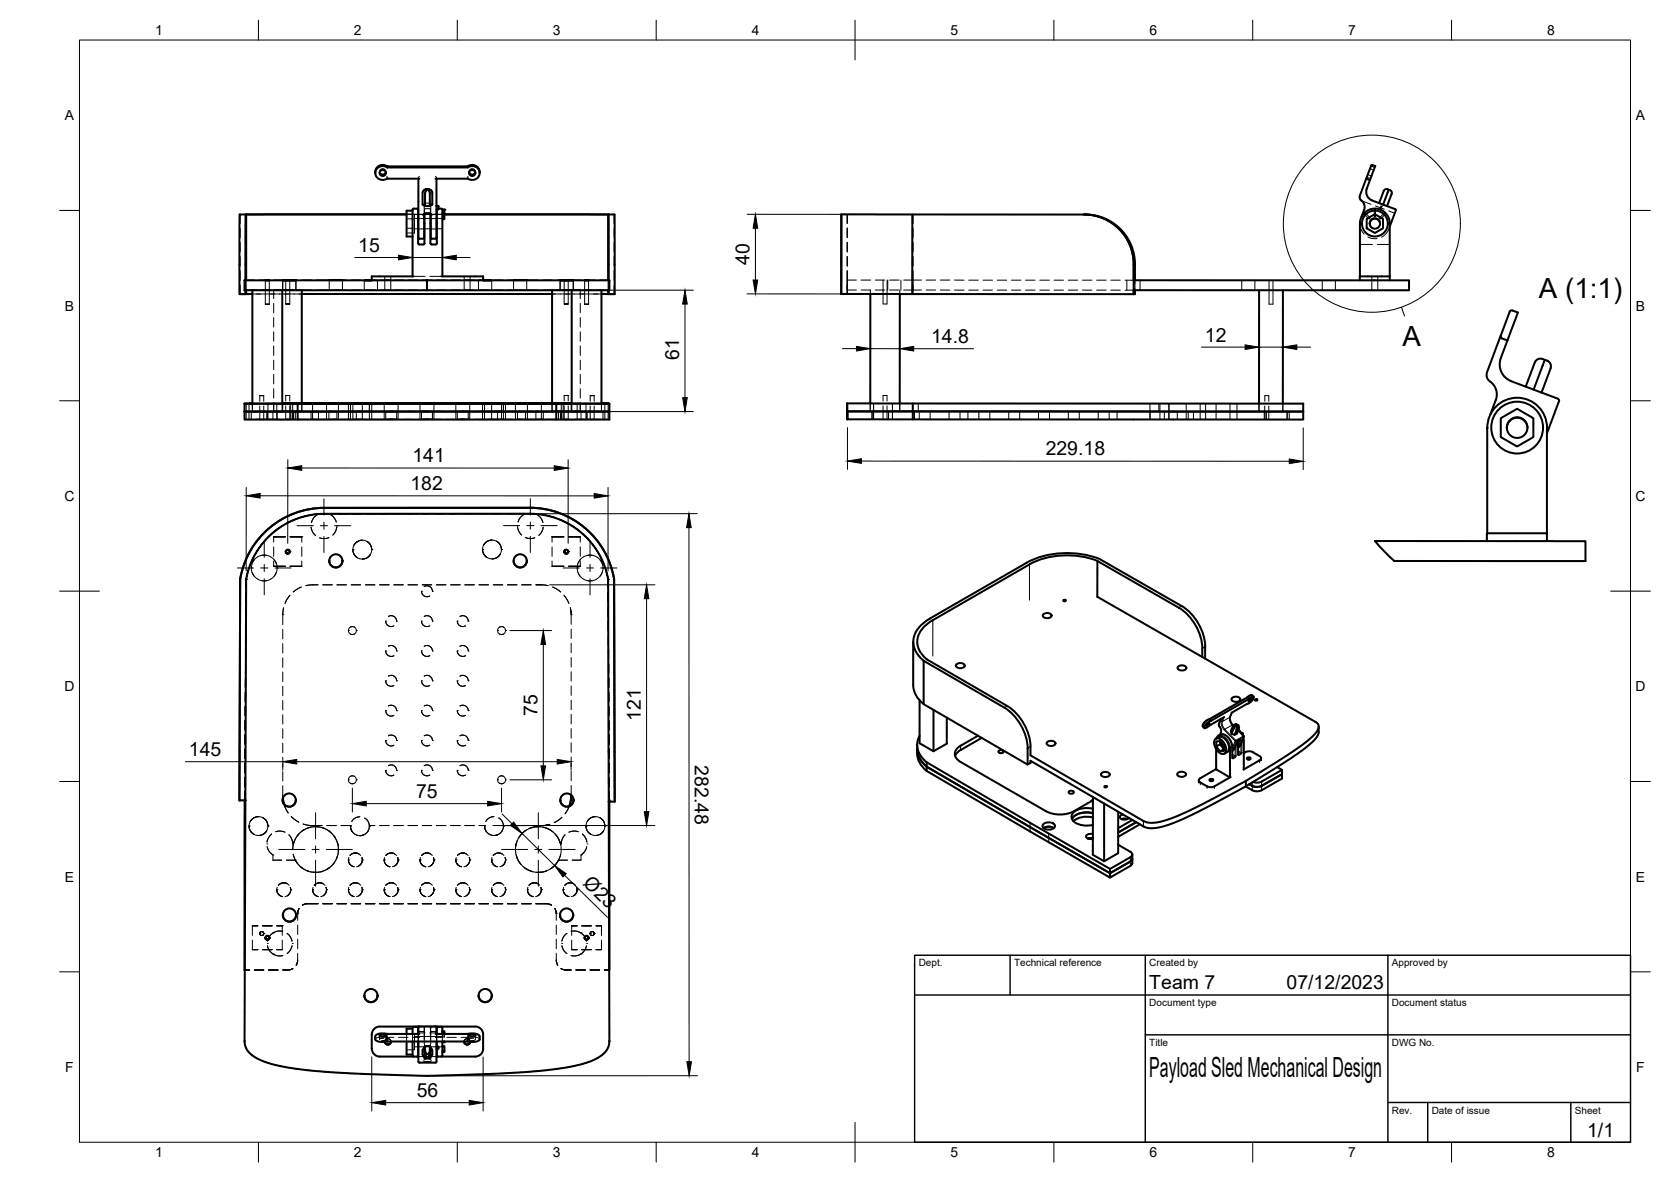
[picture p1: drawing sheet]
<svg xmlns="http://www.w3.org/2000/svg" width="420mm" height="297mm" viewBox="0 0 420 297" stroke-linecap="round" stroke-linejoin="round" font-family="sans-serif">
<defs><g id="words">
<g font-size="7">
<text x="386.9" y="74.9">A (1:1)</text>
<text x="352.6" y="86.9">A</text>
<text x="289" y="270.6">Payload Sled Mechanical Design</text>
</g>
<g font-size="4.9">
<text x="90.1" y="63.3">15</text>
<text x="188.5" y="66.5" transform="rotate(-90 188.5 66.5)">40</text>
<text x="234.1" y="86.2">14.8</text>
<text x="303" y="85.8">12</text>
<text x="170.8" y="90.5" transform="rotate(-90 170.8 90.5)">61</text>
<text x="103.7" y="116.2">141</text>
<text x="262.9" y="114.4">229.18</text>
<text x="103.2" y="123.1">182</text>
<text x="135.1" y="179.9" transform="rotate(-90 135.1 179.9)">75</text>
<text x="161.2" y="181.1" transform="rotate(-90 161.2 181.1)">121</text>
<text x="47.5" y="190">145</text>
<text x="174.7" y="192.3" transform="rotate(90 174.7 192.3)">282.48</text>
<text x="104.6" y="200.5">75</text>
<text x="146.4" y="222.2" transform="rotate(44 146.4 222.2)">Ø23</text>
<text x="289" y="248.5">Team 7</text>
<text x="323.5" y="248.5">07/12/2023</text>
<text x="104.8" y="275.6">56</text>
<text x="399.1" y="285.7">1/1</text>
</g>
<g font-size="3.5">
<text x="39" y="8.8">1</text>
<text x="89" y="8.8">2</text>
<text x="139" y="8.8">3</text>
<text x="189" y="8.8">4</text>
<text x="239" y="8.8">5</text>
<text x="289" y="8.8">6</text>
<text x="339" y="8.8">7</text>
<text x="389" y="8.8">8</text>
<text x="16.3" y="30.2">A</text>
<text x="411.3" y="30.2">A</text>
<text x="16.3" y="78">B</text>
<text x="411.3" y="78">B</text>
<text x="16.2" y="125.9">C</text>
<text x="411.2" y="125.9">C</text>
<text x="16.2" y="173.7">D</text>
<text x="411.2" y="173.7">D</text>
<text x="16.3" y="221.6">E</text>
<text x="411.3" y="221.6">E</text>
<text x="16.4" y="269.4">F</text>
<text x="411.4" y="269.4">F</text>
<text x="39" y="290.8">1</text>
<text x="89" y="290.8">2</text>
<text x="139" y="290.8">3</text>
<text x="189" y="290.8">4</text>
<text x="239" y="290.8">5</text>
<text x="289" y="290.8">6</text>
<text x="339" y="290.8">7</text>
<text x="389" y="290.8">8</text>
</g>
<g font-size="2.5">
<text x="231" y="242.9">Dept.</text>
<text x="255" y="242.9">Technical reference</text>
<text x="289" y="242.9">Created by</text>
<text x="350" y="242.9">Approved by</text>
<text x="289" y="252.8">Document type</text>
<text x="350" y="252.8">Document status</text>
<text x="289" y="262.9">Title</text>
<text x="350" y="262.9">DWG No.</text>
<text x="350" y="279.9">Rev.</text>
<text x="360" y="279.9">Date of issue</text>
<text x="396" y="279.9">Sheet</text>
</g>
</g></defs>
<!-- layer: Hidden -->
<g fill="none" stroke="#000" stroke-width=".25">
<path d="M60.4 53.9v2.3M60.4 57.3v2.4M95.4 43.1v.4M95.4 43.3a.8 .8 0 0 1 .8-.9 .8 .8 0 0 1 .8 .9M97 43.1v.4M97.3 44.3v.6M97.3 41.8v.2M97.3 41.8h.1M102.2 53.8h2v1.2h-2M102.2 57.4h2v1.2h-2M102.2 53.9h2.9M104.2 55v2.4"/>
<path d="M104.2 57.5h.9M104.2 54.9h.9M105.2 57.5h1.5M105.2 44.8v.1M105.2 54.9h1.5M105.2 53.9h1.5M105.5 44.3l-.3 .3v.2l.3 .1M106.3 51.4l.6-.4h1.2l.6 .4M106.7 51.3v2.7M106.7 53.7v-1l.2-.3 1.3 .1v1.2M106.7 57.5h1.5M106.7 54.9h1.5"/>
<path d="M106.7 53.9h1.5M107 47.5l-.1 1.3M107.9 47.5l.2 1.3M108.3 53.9h1.4M108.3 57.5h1.4M108.3 51.3v2.7M108.3 54.9h1.4M109.5 44.3l.2 .6M109.7 44.8l-.2 .1M109.7 52.5h.6M109.8 57.5h1.4M109.8 54.9h1.4"/>
<path d="M109.8 53.9h1.9M110.3 52.4l-.5 .2M111.2 54.8h.5M111.2 52.7h.5M111.2 54.4h.5M117.6 41.8l.1 .2M117.6 41.8h.1M117.7 44.3l-.1 .6M117.9 43.1v.4M117.9 43.3a.8 .8 0 0 1 .8-.9 .8 .8 0 0 1 .8 .9M119.5 43.1v.4M154.4 53.9v2.3"/>
<path d="M154.4 57.3v2.4M211.6 57.3l-.1 2.4M211.6 53.9v2.2M213 53.9v2.2M213 57.3v2.4M229.4 53.9v2.3M229.4 57.3v2.4M229.5 53.9v2.3M229.5 57.3v2.4M272.9 53.9l2 .2M276.1 54.3l2.2 .9M279.4 55.7l1.9 1.5"/>
<path d="M282.1 58l1.4 1.9M341.9 56.3l.2 1.1 .9 1.4M342.3 50.4l2.4 .9M342.3 54.5l-.4 1.7M343.1 53.9l.3-.3 1.2 1.2-.3 .3zM343.8 44.3v.3l.8 .3M343.9 43.9l.9 .3M343.9 59.5l.9 .4 1.4 .1M344.4 56.2l.2 .7 .5 .5M344.5 42.4l.9 .3M344.6 42l.4-.2 .7 .3M345.5 52.7h.3v1.7h-.3z"/>
<path d="M345.8 51.8l2.3 .8M346.8 54.8l1.2-1.2 .3 .3-1.2 1.2zM347 56.2l-.2 .7-.5 .5M347.2 51.7l.3 .1-.3 .8-.3-.1zM349.2 53l1.5 .6M349.4 56.9l-.7 1.6-1.3 1.1M60.4 60.9v2.4M60.4 64.5v2.4M60.4 68.1v2.3M60.4 71.6v2.3M60.4 73.9h-.2M61.9 70.4h2.1"/>
<path d="M61.9 70.4h-.2v2.5M61.9 70.4v2.5M63.3 73.9h-2.9M63.5 72.9h1.3zM63.5 73.9h2M63.5 72.9h.1M64 72.9h-2.5M64.5 73.9h2.3M65.2 72.9h2.4M65.2 70.4h2.4M66 72.9h2.4M66.7 73.9h2.4"/>
<path d="M66.7 72.9h1zM66.7 76.4h1zM66.7 70.4v6M67.7 70.4v6M68 73.9h2.4M68.8 72.9h2.4M68.8 70.4h2.4M68.8 72.9h3zM68.8 72.9v2.1M68.8 76.2v2.4M68.8 79.8v2.4M69.6 72.9h1.4z"/>
<path d="M70.3 73.9h2.4M71 72.9h.1M71 70.4l.1 2.5h2.2M71.1 70.4v2.5h2.2M71.6 73.9h2.4M71.8 72.9h1.1zM71.8 76.4h1.1zM71.8 70.4v6M72.2 72.9h2.2M72.3 72.9h2.4M72.3 70.4h2.4M72.9 70.4v6"/>
<path d="M72.9 72.9h3zM73.9 73.9h2M74.4 72.9h.1M74.4 70.4v2.5M75.2 73.9h2.4M75.9 72.9h.1M75.9 72.9h2.4M75.9 70.4h2.4M78.7 73.9h4.9M79.5 72.9h4.1M79.5 70.4h4.1M82.8 70.4v2.5h2.2"/>
<path d="M83.9 72.9h2.2M84.8 72.9h2.4M84.8 70.4h2.4M84.8 73.9h2.4M86.1 72.9h.1M86.1 70.4v2.5M88.3 72.9h2.4M88.3 70.4h2.4M88.3 73.9h2.4M91.6 70.4v2.5h2.2M91.9 72.9h2.4M91.9 70.4h2.4"/>
<path d="M91.9 73.9h2.4M92.7 72.9h2.2M93.5 70.4h1.4zM93.5 70.4h.1M93.5 70.4h4.5M94.9 72.9h.1M94.9 70.4v2.5M95.5 72.9h2.4M95.5 70.4h2.4M95.5 73.9h2.4M96.8 72.9h1.5zM96.8 70.4h1.5z"/>
<path d="M96.8 69.5v3.4M98.3 69.5v3.4M99.1 72.9h2.4M99.1 70.4h2.4M99.1 73.9h2.4M102.6 72.9h2.4M102.6 70.4h2.4M102.6 73.9h2.4M102.7 70.4h2.4M104 69.5h2.9M106.2 72.9h2.4M106.2 70.4h2.4"/>
<path d="M106.2 73.9h2.4M106.3 70.4h2.4M108.1 69.5h2.9M109.8 72.9h2.4M109.8 70.4h2.4M109.8 73.9h2.4M109.9 70.4h2.3M113.4 72.9h2.3M113.4 70.4h2.3M113.4 73.9h2.3M113.4 70.4h2.4M116.7 72.9h1.5z"/>
<path d="M116.7 70.4h1.5zM116.7 69.5v3.4M116.9 72.9h2.4M116.9 70.4h2.4M116.9 73.9h2.4M117 70.4h4.5M118.2 69.5v3.4M120.3 70.4v2.5h2.2M120.3 70.4h1.2zM120.5 72.9h2.4M120.5 70.4h2.4M120.5 73.9h2.4"/>
<path d="M121.4 72.9h2.2M121.5 70.4h.1M123.6 72.9h.1M123.6 70.4v2.5M124.1 72.9h2.4M124.1 70.4h2.4M124.1 73.9h2.4M127.7 72.9h2.3M127.7 70.4h2.3M127.7 73.9h2.3M129.1 70.4v2.5h2.2M130.2 72.9h2.2"/>
<path d="M131.2 72.9h4.1M131.2 70.4h4.1M131.2 73.9h4.9M132.4 72.9h.1M132.4 70.4v2.5M136.5 72.9h2.4M136.5 70.4h2.4M137.3 73.9h2.3M138.8 72.9h3zM138.8 73.9h4.4M138.8 72.9h.1M140.1 72.9h2.4"/>
<path d="M140.1 70.4h2.4M140.8 70.4v2.5h2.2M140.9 70.4v2.5h2.2M141.9 72.9h1zM141.9 76.4h1zM141.9 70.4v6M141.9 72.9h2.2M142 72.9h2.2M142 73.9h2.4M142.9 70.4v6M143 72.9h2.9zM143.7 72.9h2.3"/>
<path d="M143.7 70.4h2.3M143.7 72.9h1.4zM143.7 72.9h.1M144.1 72.9h.1M144.1 70.4v2.5M144.2 72.9h.1M144.2 70.4v2.5M144.4 73.9h2.4M145.6 73.9h2.4M145.9 72.9v2.1M145.9 76.2v2.4M145.9 79.8v2.4"/>
<path d="M146.3 72.9h2.4M147 72.9h1zM147 76.4h1zM147 70.4v6M147.2 72.9h2.4M147.2 70.4h2.4M148 73.9h2.4M148 70.4v6M149.2 73.9h2M149.9 72.9h1.3zM150.8 72.9h2.4M150.8 70.4h2.1v2.5"/>
<path d="M151.2 72.9h.1M151.6 73.9h2.8M153.1 70.4h.1M153.1 70.4v2.5M154.4 71.6v2.3h.2M154.4 60.9v2.4M154.4 64.5v2.4M154.4 68.1v2.3M211.5 60.9v2.4M211.5 64.5v2.4M211.5 68.1v2.3M211.5 71.6v2.3"/>
<path d="M213 70.4v2.5zM213 60.9v2.4M213 64.5v2.4M213 68.1v5.8M213 72.9h2.3M213 70.4h2.3M216.5 72.9h2.4M216.5 70.4h2.4M218.8 72.9v1M220.1 72.9h2.4M220.1 70.4h2.4M222 70.4v6h.2h.8l.1-6"/>
<path d="M223.2 70.4v2.5M223.7 72.9h2.3M223.7 70.4h2.3M226.3 72.9v1M226.5 70.4v2.5M227.2 72.9h2.3M227.2 70.4h2.3M229.4 68.1v2.3M229.4 71.6v2.3M229.4 60.9v2.4M229.4 64.5v2.4M229.5 72.9h2.2"/>
<path d="M229.5 70.4h2.2M229.5 68.1v5.8M229.5 60.9v2.4M229.5 64.5v2.4M229.5 70.4v2.5M232.9 72.9h2.3M232.9 70.4h2.3M236.5 70.4h2.3M236.5 72.9h2.3M240 72.9h2.4M240 70.4h2.4M243.6 70.4h2.4"/>
<path d="M243.6 72.9h2.4M247.2 70.4h2.4M247.2 72.9h2.3M250.7 70.4h2.4M250.7 72.9h2.4M254.3 70.4h2.4M254.3 72.9h2.4M257.9 70.4h2.4M257.9 72.9h2.4M261.5 70.4h2.3M261.5 72.9h2.3M265 70.4h2.4"/>
<path d="M265 72.9h2.4M268.6 70.4h2.4M268.6 72.9h2.4M272.2 70.4h2.4M272.2 72.9h2.4M275.7 70.4h2.4M275.7 72.9h2.4M279.3 70.4h2.4M279.3 72.9h2.4M282.9 70.4h2.2v2.5h-2.2M283.3 70.4v2.5M284.1 61l.8 2.2"/>
<path d="M285.2 64.4l.2 3.4M285.3 72.5v1.4M285.4 69l-.1 2.4M285.4 70.4v2.5M286.7 70.4v2.5M312.2 70.4v2.5M315.5 70.4v2.5M319.1 70.4v6h1v-6M332.5 70.4v2.5M335.8 70.4v2.5M341.9 70.4h.1M341.9 70.4h7.5"/>
<path d="M344.9 69.5v3.4M345.1 61.4h-2.9l-.3 .3M346.3 61.4h2.9l.2 .3M346.4 69.5v3.4M349.4 70.4h.1M65.3 99.4h1zM65.3 99.4v1.4M66.3 99.4v1.4M68.8 83.4v2.4M68.8 86.9v2.4M68.8 90.5v2.4M68.8 94.1v2.4"/>
<path d="M68.8 97.7v2.3M71.8 99.4h1.1zM71.8 99.4v1.4M72.9 99.4v1.4M141.9 99.4h1zM141.9 99.4v1.4M142.9 99.4v1.4M145.9 83.4v2.4M145.9 86.9v2.4M145.9 90.5v2.4M145.9 94.1v2.4M145.9 97.7v2.3"/>
<path d="M148.4 99.4h1zM148.4 99.4v1.4M149.4 99.4v1.4M61.9 103.4h2.1M61.9 101.4v2h-.4h.4M61.9 103.4h1.3M61.9 103.4v2h-.4M61.9 105.4h1.3M62.6 103.4h2.1M62.6 101.4v4h2.1M63.5 101.4h1.5M63.5 101.4h2"/>
<path d="M63.5 101.4v2h1.3h-1.3zM63.5 101.4h1.3M63.7 105.4h3.7h-.6M64.2 105.4h4.4M64.3 103.4h4.3M64.4 103.4h3h-3.7M64.8 103.4h-1.3h1.3M65.2 103.4h2.4M65.3 103.4h1zM65.3 105.4h1zM65.3 102v3.4M65.4 103.4h-2.2v2h2.1"/>
<path d="M66 103.4h4.8M66 101.4h2.4M66.2 101.4h1.2zM66.3 102v3.4M66.7 101.4h2.4M66.8 105.4h-2.4M67.1 103.4v2M67.4 101.4v4M67.5 105.4h2.2M67.5 103.4h2.2v2M68 103.4h2.4M68 105.4h2.4"/>
<path d="M68.4 105.4h2.4M68.6 103.4h-1.5v2h1.5M68.6 103.4h2.5M68.6 103.4v2h-1.4h1.4M68.6 103.4h.1M68.6 105.4h2.5M68.6 105.4h2.2M68.8 103.4h2.4M68.8 101.2v2.2h3h-3v-2h3M70.3 101.4h2.4M70.7 103.4h2.4M70.8 103.4h-3.6h3.9"/>
<path d="M71 101.4h-1.4h1.4M71 101.4v2h-1.4h2.3M71 101.4h-1.4v4h2.3M71 101.4v2M71.1 103.4h1.4M71.1 101.4v2M71.6 103.4h2.4M71.6 105.4h2.4M71.8 103.4h1.1zM71.8 105.4h1.1zM71.8 102v3.4M72 105.4h1.6"/>
<path d="M72 103.4h1.8M72 105.4h2.3M72.3 103.4h1.2zM72.3 105.4h1.2zM72.3 103.4h2.4M72.9 102v3.4M72.9 103.4h3h-3M72.9 101.4h3M73.1 101.4v4h-2.4M73.5 103.4v2M73.6 103.4h2.6M73.6 103.4v2h.2v-2"/>
<path d="M73.6 101.4v2M73.7 103.4h2.3M73.8 103.4h1.5M73.8 105.4h1.5M73.9 101.4h2M74.3 105.4h1.5M74.9 103.4h5.1M75.1 103.4h2.4M75.1 105.4h2.4M75.8 103.4h-1.5v2M75.9 101.4v2h-3.9M75.9 103.4h2.4"/>
<path d="M76.5 103.4h2.4M76.5 105.4h2.4M77 103.4h2.4M77 105.4h2.4M77.2 103.4h1.4M78.2 103.4v2M78.6 103.4h2.3zM78.6 101.4v4h2.3M78.7 105.4h1.4M79.1 103.4h-.9h1.9M79.1 105.4h-.9h1.9M79.5 103.4h2.1"/>
<path d="M79.8 103.4h2.3M80.1 103.4h-1.4h5.1M80.1 103.4v2M80.1 103.4h2.4M80.1 105.4h2.4M80.3 103.4h4.4h-.8M80.3 105.4h2.4M80.6 103.4h2.4M80.6 105.4h2.4M81.2 103.4h3.4M82.1 101.4v4h-2.3M82.5 103.4h2.6"/>
<path d="M82.7 105.4h2h-.8M82.7 105.4h1.7M82.7 103.4v2M83.7 103.4h1.4h-.9M83.7 105.4h1.4h-.9M85.1 101.4v4M85.6 105.4h2.4M87.6 105.4h1.3M87.6 105.4h2.3M87.6 101.4v4M88.1 103.4h2.1M88.1 101.4v4h2.1"/>
<path d="M88.1 103.4h1.8M88.1 103.4h-3.4v2M88.3 103.4h1.3M88.3 103.4h3.3M88.7 105.4h2.1M88.7 101.4v4M88.9 103.4h-1.3h2.3M89.2 103.4h3.7h-.5M89.2 105.4h3.7h-.5M89.2 105.4h2.4M89.6 103.4v2h-1.3M89.6 103.4h.1"/>
<path d="M89.8 103.4h3.7h-.6M89.8 105.4h2.1M90.8 103.4h-2h4.1M91.1 101.4v4h-2.3M91.9 103.4h41.7M92.8 105.4h3.8M92.9 101.4v4M92.9 105.4h.6h-1.6M93.5 101.4v4M96.6 103.4h2.3M96.6 101.4v4h2.3M97 103.4h1.8"/>
<path d="M97 103.4v2h1.8M97 103.4h.1M97.7 103.4h2.4M97.8 105.4h2.4M97.9 103.4h1.8M97.9 105.4h1.8M99.7 103.4h.1M99.7 103.4v2M100.1 101.4v4h-2.4M101.4 105.4h2.4M105 105.4h2.4M105.6 103.4h2.3"/>
<path d="M105.6 101.4v4h2.3M106 103.4h1.8M106 103.4v2h1.8M106 103.4h.1M106.8 103.4h2.3M106.8 105.4h2.3M106.9 103.4h1.8M106.9 105.4h1.8M108.5 105.4h2.4M108.7 103.4h.1M108.7 103.4v2M109.1 101.4v4"/>
<path d="M112.1 105.4h2.4M114.6 103.4h2.3M114.6 101.4v4h2.3M115 103.4h1.8M115 103.4v2h1.8M115 103.4h.1M115.7 105.4h2.4M115.8 103.4h2.3M115.9 103.4h1.8M117.7 103.4v2h-1.8M117.7 103.4h.1M118.1 101.4v4h-2.3"/>
<path d="M119.3 105.4h2.3M121.3 103.4h2.1M121.3 101.4v4h2.1M121.8 101.4v4h2.2M122.4 103.4h3.7h-.5M122.4 105.4h2.1M122.8 105.4h2.4M122.9 103.4h3.7h-.6M122.9 105.4h3.7h-.6M123.6 101.4v4h2.3M124 103.4h-2.2h4.1M124.8 105.4h2.3"/>
<path d="M124.8 103.4h1.8M125.1 103.4h1.3M125.1 103.4v2h1.3M125.1 103.4h.1M125.6 105.4h.5h-1.6M125.8 103.4h1.3h-2.3M125.8 105.4h1.3M126.1 101.4v4M126.4 105.4h2.4M126.6 101.4v4M127.1 101.4v4M129.6 103.4h2.6"/>
<path d="M129.6 101.4v4M130.1 103.4v2M130.6 103.4h-1h1.4M130.6 105.4h-1h1.4M130.9 103.4h5.1M130.9 103.4h-.8h2M130.9 105.4h-.8h4.4M131.7 103.4h2.4M131.7 105.4h2.4M132.1 103.4h2.4M132.1 103.4v2h-2.1M132.2 103.4h2.4"/>
<path d="M132.2 105.4h2.4M132.6 103.4h2.3M132.6 101.4v4h2.3M133.2 103.4h4.5M133.7 103.4h2.4M133.8 103.4h2.3M134.7 103.4h2.6M134.7 103.4h1.4M134.7 103.4h1.9h-.9M134.7 105.4h1.4M134.7 105.4h1.9h-.9M134.7 103.4v2"/>
<path d="M135.3 105.4h2.4M135.8 103.4h2.4M135.8 105.4h2.4M136.1 103.4h1.4M136.1 101.4v4h-2.3M136.5 103.4h3.9v2M136.6 103.4v2M137.3 103.4h2.5M137.3 103.4h2.4M137.3 105.4h2.4M138.6 103.4h2.5M138.7 103.4h2.4"/>
<path d="M138.8 101.4h2.1M138.8 101.4v2h3.9M138.8 101.4h3M138.9 105.4h1.5M139.4 103.4h1.5M139.4 105.4h1.5M140.1 103.4h2.3M140.4 105.4h2.3M140.8 103.4h2.4M140.8 105.4h2.4M140.9 103.4h4.2M140.9 103.4v2h.2v-2"/>
<path d="M141.1 105.4h4M141.1 101.4v2M141.2 103.4v2M141.6 103.4h4.7M141.6 101.4v4h4.7M141.9 103.4h1zM141.9 105.4h1zM141.9 102v3.4M142 101.4h2.4M142.4 105.4h-1.2h1.2M142.9 102v3.4M143 103.4h2.9h-2.9"/>
<path d="M143 101.4h2.9M143.6 103.4h3.9h-1.4M143.6 105.4h2.5M143.6 103.4h-1.4M143.6 103.4h2.5M143.6 101.4v2M143.7 103.4h2.3M143.7 101.4h1.4h-1.4M143.7 101.4v2h3.6M143.7 101.4h1.4v4h2.2M143.9 103.4h3.7l-.1 2M143.9 105.4h2.2"/>
<path d="M144.4 103.4h2.4M144.4 105.4h2.4M145.6 101.4h2.4M145.9 101.2v2.2M146.1 103.4h.1M146.1 103.4v2h1.4h-1.4M146.1 105.4h1.5h-.1M146.2 105.4h4.3M146.2 103.4h4.4M146.3 103.4h2.4M146.3 101.4h2.4M147.2 103.4h2.4"/>
<path d="M147.3 101.4h1.2zM147.3 101.4v4h2.2M147.6 103.4v2M148 103.4h2.4M148 105.4h2.4M148.4 103.4h1zM148.4 105.4h1zM148.4 102v3.4M149.2 101.4h2h-1.5M149.4 102v3.4h2.2v-2h-4.3M149.9 103.4h1.3h-1.3M149.9 101.4h1.3v2"/>
<path d="M150.8 103.4h2.1M152.1 101.4v4M152.9 101.4v2h.3h-.3M152.9 103.4h-4.5M152.9 105.4h-4.5M152.9 103.4v2M152.9 105.4h.3M213 101.4l.1 4M218.8 101.4v2M219.3 103.4l-.1 2M219.6 101.4v4M219.7 101.4v4"/>
<path d="M222 100.8v-1.4h1v1.4M222 102v3.4M223 102v3.4M223.4 103.4v2M224.4 101.4v4M226.2 101.4v2M229.5 101.4v4M229.9 103.4v2M230.9 101.4v2M231.1 103.4v2M233.9 103.4v2M238.6 103.4v2"/>
<path d="M241.4 103.4v2M243.4 103.4v2M246.1 103.4v2M248.9 103.4v2M253.6 103.4v2M256.4 103.4v2M261.1 103.4v2M263.9 103.4v2M268.6 103.4v2M271.4 103.4v2M276.1 103.4v2M278.9 103.4v2"/>
<path d="M280.9 103.4v2M289.1 101.4v4M291.4 101.4v2M291.7 101.4v4M292.8 103.4v2M293.9 101.4v4M296 103.4v2M298.3 101.4v4M298.8 103.4v2M300.1 103.4v2M301.8 101.4v4M303.1 101.4v4"/>
<path d="M305.8 101.4v4M309.3 101.4v4M311 101.4v4M316.6 101.4v2M317.9 103.4v2M318 102v3.4M318 100.8v-1.4h1v1.4M318.4 103.4v2M319 102v3.4M322.6 101.4v2M323.6 103.4v2M324.2 103.4v2"/>
<path d="M63.9 139.7l-1 2.2M65.4 137.4l-1.3 2M65.8 139.6a3.2 3.2 0 0 1 3.7 2.1M65.9 136.7l-1.4 2 1.3-1.9M67 139.6a3.2 3.2 0 0 0-3.6 2.1M67.7 134.7l-1.6 1.7M68.3 134.2l-1.7 1.7 1.7-1.7M68.8 134.9h.1M68.8 134.9h3h-3v1.3M68.8 137.4v2.4M69.2 133.4l2-1.4zM70.5 132.4l-1.9 1.5"/>
<path d="M71.8 138.6a.51 .51 0 0 1 .5-.5 .51 .51 0 0 1 .6 .5M71.8 138.6h.1M72 138.3a.51 .51 0 0 1 .8 .1 .51 .51 0 0 1-.3 .7 .51 .51 0 0 1-.7-.5 .51 .51 0 0 0 .7 .6 .51 .51 0 0 0 .2-.9 .51 .51 0 0 0-.8 .2zM72.9 138.6h.1M72.9 134.9h3M73.7 130.8l-2.2 1M74.4 130.5l-2.2 1M75.9 134.9h.1M75.9 134.9v1.3M75.9 137.4v2.4M77 129.6l-2.2 .7M77.8 129.5l-2.3 .6"/>
<path d="M78.2 132.1h.1M78.2 132.5l.3 1.1 .8 1M80.1 129.2l-1.2 .9-.6 1.2M80.1 129.2l-1.9 .2M80.1 129.2h.1M81.6 129.1l-2.6 .2M81.6 129.1l-2.6 .2 4.9-.2M82.7 135.1l-1.2 .3-1.2-.2M82.7 129.1l1.2 .9 .7 1.2-.7-1.2zM82.7 129.1h.1M82.7 135.1l-1.2 .2-1.1-.1M83.9 139.4l-.9 .7-.2 .9"/>
<path d="M84.4 129.1h-2.8M84.7 132.4l-.3 1-.7 1.1M84.7 132.1h.1M85 139.4l.9 .7 .2 .9M88 129.1h-3.2M88.7 138.1l.4 1.3 .8 .8M88.7 138.1h.1M89 139.3a2.37 2.37 0 0 0 4.2 0M89.9 136.1l-.8 .8-.4 1.2M91 129.1h-2.7M91.1 135.7l-1.1 .3-1 1M91.1 135.7l1.1 .3 1 1"/>
<path d="M91.6 129.1h-3M91.9 129.1h2.4M92.2 129.1h5zM92.3 136.1l.8 .8 .4 1.2M93.5 138.1l-.4 1.3-.8 .8M93.5 138.1h.1M95.5 129.1h2.4M97.8 129.1h3M99.1 129.1h2.4M101.4 129.1h2.9M102.6 129.1h2.4M105 129.1h2.9"/>
<path d="M106.2 129.1h2.4M108.5 129.1h3M109.8 129.1h2.4M112.1 129.1h2.9M113.4 129.1h2.3M115.7 129.1h2.9M116.9 129.1h2.4M119.3 129.1h2.9M120.5 129.1h2.4M121.3 138.1l.4 1.2 .8 .8-.8-.8zM121.3 138.1h.1M121.6 139.3a2.39 2.39 0 0 0 4.2 0"/>
<path d="M121.6 136.9a2.39 2.39 0 0 1 4.2 0M122.5 136l-.8 .8-.4 1.3M122.8 129.1h3M124.1 129.1h2.4M124.9 136l.8 .8 .4 1.3M126.1 138.1l-.4 1.2-.8 .8M126.1 138.1h.1M126.4 129.1h2.9M127.7 129.1h2.3M130 129.1l5.8 .2M130.1 132.1h.1M130.1 132.3l.3 1.1 .7 1-.7-1-.3-1"/>
<path d="M130.2 139.4l-.8 .7-.3 .9M130.5 129.1l5.3 .2M131.2 129.1l4.6 .2M131.4 139.4l.6 .4 .4 1.2M132.1 135.1l1.2 .2 1.2-.2M132.1 129.1l-1.2 .9-.6 1.2M132.1 129.1h.1M134.7 129.1l1.9 .3M134.7 129.1l1.3 1 .5 1.2M134.7 129.1h.1M136.6 132.5l-.4 1.1-.7 .9M136.6 132.1h.1"/>
<path d="M137 129.4l2.3 .7-2.3-.6M137.8 129.6l2.2 .7zM138.8 134.9h.1M138.8 134.9v1.3M138.8 137.4v2.4M138.8 134.9h3M140.4 130.5l2.2 1M141.2 130.7l2.1 1.1M141.9 138.6a.51 .51 0 0 1 .5-.5 .51 .51 0 0 1 .5 .5M141.9 138.6h.1M141.9 138.3a.51 .51 0 0 1 .9 0 .51 .51 0 0 1-.3 .8 .51 .51 0 0 1-.6-.5 .5 .5 0 0 0 .6 .6 .5 .5 0 0 0 .2-.9 .5 .5 0 0 0-.8 .2zM142.9 138.6h.1"/>
<path d="M143 134.9h2.9M143 134.9h2.9v1.3M143.6 132l2 1.4-2-1.4M144.3 132.4l1.9 1.5M145.9 134.9h.1M145.9 137.4v2.4M146.5 134.2l1.7 1.7zM146.5 134.2l1.7 1.6M146.7 139.9l-.9 .9-.5 .9M147.1 134.7l1.6 1.7M147.8 139.5a3.3 3.3 0 0 1 3.6 2.2M148.9 136.7l1.4 2-1.4-1.9"/>
<path d="M148.9 139.6h-1.2l-1 .3M149.4 137.4l1.3 2M150.9 139.7l1 2.2M61.8 159.6v2.4M61.8 156.1v2.4M61.8 152.5v2.4l.1-2.4M61.8 159.7v2.4M61.9 149v2.3M61.9 148.9l-.1 2.4M61.9 145.6h.1M61.9 145.6v2.2M62.3 143.8l-.4 1.8"/>
<path d="M62.5 143.1l-.6 2.5M62.5 143a11.9 11.9 0 0 0-.6 4.7 11.9 11.9 0 0 1 .6-4.7zM63.2 142.7l.2 1.1 .5 1M63.2 142.7h.1M63.4 143.8a3.2 3.2 0 0 0 3.6 2.1M63.6 140.4l-.9 2.2M64 140.6l-.6 .9-.2 1.2M68.8 141v1.3h3h-3M68.9 140.6l.5 .9 .3 1.2M69.5 143.8a3.2 3.2 0 0 1-3.6 2.1M69.7 142.7l-.2 1.1-.6 1M69.7 142.7h.1"/>
<path d="M71.1 154.5h.1M71.1 154.5v2.5M71.1 158.2v2.4M71.3 152.8l-.2 1.7zM72.9 149.6l-1.2 2M75.8 147.5l-2.1 1.3M75.9 141v1.3h-3h3M80 147l-3.1 .2M81.2 147h2.3M82.8 141h.1M84.7 147h2.4M86.1 141h.1"/>
<path d="M87.6 158.5h.1M88.1 157.6a.98 .98 0 0 1 1.5 .9M88.3 147h2.4M89.1 157.6a1 1 0 0 0-1.5 .9 1 1 0 0 0 1.5 .8M89.6 158.5a1 1 0 0 1-1.5 .8M89.6 158.5h.1M91.9 147h2.4M95.4 147h2.4M97 156.1a1.36 1.36 0 0 0 2 1.2M97 156.1h.1M97.7 154.9a1.37 1.37 0 0 1 2 1.2M99 147h2.4"/>
<path d="M99.7 156.1h.1M102.6 147h2.4M106 148.6a1.38 1.38 0 0 0 2.1 1.2M106 156.1a1.38 1.38 0 0 0 2.1 1.2M106 156.1h.1M106 148.6h.1M106.2 147h2.3M106.7 147.4a1.37 1.37 0 0 1 2 1.2M106.7 154.9a1.39 1.39 0 0 1 2 1.2M108.7 156.1h.1M108.7 148.6h.1M109.7 147h2.4"/>
<path d="M113.3 147h2.4M115 156.1a1.38 1.38 0 0 0 2.1 1.2M115 156.1h.1M115.7 154.9a1.38 1.38 0 0 1 2 1.2M116.9 147h2.4M117.7 156.1h.1M120.5 147h2.3M124 147h2.4M125.1 158.5h.1M125.6 157.6a.98 .98 0 0 1 1.5 .9M126.6 157.6a1 1 0 0 0-1.5 .9 1 1 0 0 0 1.5 .8M127.1 158.5a1 1 0 0 1-1.5 .8"/>
<path d="M127.1 158.5h.1M127.6 147h2.4M129.1 141h.1M131.2 147h2.4M132.4 141h.1M134.7 147h1.4h-1.4M136.1 147l1.7 .2M138.8 141v1.3h3h-3M138.9 147.5l2.1 1.3-2-1.3M141.8 149.6l1.2 2M143.4 152.8l.2 1.7zM143.6 154.5h.1"/>
<path d="M143.6 154.5v2.4M143.6 158.1v2.4M145.1 142.7l.2 1.1 .6 1M145.1 142.7h.1M145.3 143.8l.6 1.1 .8 .6M145.9 140.6l-.5 .9-.3 1.2M145.9 141v1.3h-2.9h2.9M146.7 145.5l1.3 .5 .9-.1M150.8 140.6l.6 .9 .2 1.2M151.2 140.4l.9 2.2M151.4 143.8a3.2 3.2 0 0 1-3.6 2.1M151.6 142.7l-.2 1.1-.5 1"/>
<path d="M151.6 142.7h.1M152.3 143.1l.6 2.5M152.3 143a11.9 11.9 0 0 1 .6 4.8 11.9 11.9 0 0 0-.6-4.8zM152.5 143.8l.4 1.8M152.9 145.6h.1M152.9 145.6v2.3M152.9 156.3l.1 2.3M152.9 148.9v2.6M153 152.5l-.1 2.6M153 159.8v2.4M153 156.1v2.4M153 159.6v2.4"/>
<path d="M61.7 177.5v2.4M61.7 173.9v2.4M61.7 170.4v2.3M61.7 166.8v2.4M61.8 163.2l-.1 2.4M61.8 174v2.3M61.8 177.5v2.4M61.8 166.8v2.4M61.8 170.4v2.4M61.8 163.2v2.4M71.1 161.7v2.4M71.1 165.3v2.4"/>
<path d="M71.1 168.9v2.4M71.1 172.5v2.3M71.1 176v2.4M71.1 179.6v2.4M97 171.1a1.36 1.36 0 0 0 2 1.2M97 178.6a1.36 1.36 0 0 0 2 1.2M97 163.6a1.37 1.37 0 0 0 2 1.2M97 163.6h.1M97 178.6h.1M97 171.1h.1M97.7 169.9a1.35 1.35 0 0 1 2 1.2M97.7 177.4a1.37 1.37 0 0 1 2 1.2"/>
<path d="M97.7 162.4a1.35 1.35 0 0 1 2 1.2M99.7 163.6h.1M99.7 178.6h.1M99.7 171.1h.1M106 163.6a1.38 1.38 0 0 0 2.1 1.2M106 171.1a1.38 1.38 0 0 0 2.1 1.2M106 178.6a1.38 1.38 0 0 0 2.1 1.2M106 178.6h.1M106 171.1h.1M106 163.6h.1M106.7 162.4a1.37 1.37 0 0 1 2 1.2M106.7 169.9a1.37 1.37 0 0 1 2 1.2"/>
<path d="M106.7 177.4a1.39 1.39 0 0 1 2 1.2M108.7 178.6h.1M108.7 171.1h.1M108.7 163.6h.1M115 178.6a1.38 1.38 0 0 0 2.1 1.2M115 171.1a1.38 1.38 0 0 0 2.1 1.2M115 163.6a1.38 1.38 0 0 0 2.1 1.2M115 163.6h.1M115 171.1h.1M115 178.6h.1M115.7 177.4a1.38 1.38 0 0 1 2 1.2M115.7 169.9a1.36 1.36 0 0 1 2 1.2"/>
<path d="M115.7 162.4a1.36 1.36 0 0 1 2 1.2M117.7 163.6h.1M117.7 171.1h.1M117.7 178.6h.1M143.6 161.7v2.3M143.6 165.2v2.4M143.6 168.8v2.4M143.6 172.4v2.4M143.6 175.9v2.4M143.6 179.5v2.4M153 163.4v2.4M153 167v2.4"/>
<path d="M153 170.5v2.4M153 174.1v2.4M153 177.7v2.4M153 163.2v2.4M153 166.8v2.4M153.1 170.4v2.3M153.1 173.9v2.4M153.1 177.5v2.4M61.6 195.4l-.1 2.3M61.6 191.8v2.4M61.6 188.2v2.4M61.6 184.6v2.4"/>
<path d="M61.6 181.1v2.4M61.7 199v2.1M61.7 191.8v2.4M61.7 195.4v2.4M61.7 188.2v2.4M61.8 181.1v2.4M61.8 184.7l-.1 2.4M71.1 183.2v2.4M71.1 186.7v2.4M71.1 190.3v2.4M71.1 193.9v2.4M71.1 197.4v2.6"/>
<path d="M72.1 199.5l-.8 .7-.3 .9M73.3 199.5l.8 .7 .3 .9M87.6 196h.1M88.1 195.1a.99 .99 0 0 1 1.5 .9M89.1 195.1a1 1 0 0 0-1.5 .9 1 1 0 0 0 1.5 .8M89.6 196a1 1 0 0 1-1.5 .8M89.6 196h.1M97 186.1a1.38 1.38 0 0 0 2 1.2M97 193.6a1.36 1.36 0 0 0 2 1.2M97 193.6h.1M97 186.1h.1M97.7 184.9a1.35 1.35 0 0 1 2 1.2"/>
<path d="M97.7 192.4a1.37 1.37 0 0 1 2 1.2M99.7 193.6h.1M99.7 186.1h.1M106 186.1a1.38 1.38 0 0 0 2.1 1.2M106 193.6a1.38 1.38 0 0 0 2.1 1.2M106 193.6h.1M106 186.1h.1M106.7 184.9a1.37 1.37 0 0 1 2 1.2M106.7 192.4a1.39 1.39 0 0 1 2 1.2M108.7 193.6h.1M108.7 186.1h.1M115 186.1a1.4 1.4 0 0 0 2.1 1.2"/>
<path d="M115 193.6a1.38 1.38 0 0 0 2.1 1.2M115 193.6h.1M115 186.1h.1M115.7 184.9a1.36 1.36 0 0 1 2 1.2M115.7 192.4a1.38 1.38 0 0 1 2 1.2M117.7 193.6h.1M117.7 186.1h.1M125.1 196h.1M125.6 195.1a.99 .99 0 0 1 1.5 .9M126.6 195.1a1 1 0 0 0-1.5 .9 1 1 0 0 0 1.5 .8M127.1 196a1 1 0 0 1-1.5 .8M127.1 196h.1"/>
<path d="M141.9 199.5l-.8 .7-.2 .9M143.1 199.5l.8 .7 .3 .9M143.6 183.1v2.4M143.6 186.7v2.3M143.6 190.3v2.3M143.6 193.8v2.4M143.6 197.4v2.4M153 181.3v2.3M153 188.4v2.4M153 184.8v2.4M153 192v2.4M153 195.5l.1 2.4"/>
<path d="M153.1 199.1v2.4M153.1 181.1v2.4M153.1 184.6v2.4M153.1 188.2l.1 2.4M153.2 191.8v2.4M153.2 195.4v2.3M60.2 201.1h1.5M61.5 201.1v-2.2v2.2M61.5 201.1h.1M61.7 201.1h.1M62.6 207.6l.4 1.2 .8 .8M62.6 207.6h.1"/>
<path d="M62.9 206.4a2.39 2.39 0 0 1 4.2 0M62.9 208.8a2.37 2.37 0 0 0 4.2 0M63.8 205.5l-.8 .8-.4 1.3M66.2 205.5l.8 .8 .4 1.3M67.1 212.1h.1M67.2 212.8l.6 1.4 .8 .6v1.4h2.2M67.2 212.8l.6 1.4 .8 .6M67.4 207.6l-.4 1.2-.8 .8M67.4 207.6h.1M68.3 209.6l-.9 1.1-.3 .9M68.6 214.8h.1M69.3 209l1-.2 1.3 .3"/>
<path d="M71 201.1h.1M71.1 200.6v-.6v.6M71.4 202.1l1.1 2.2M72 216.2h2.3M72.6 209.8l.6 .8 .4 1.5h.2M73.2 205.2l1.9 1.4M73.6 213.5h.1M73.7 214.7l1 2.2M74.1 211.1l-.5 2.4M74.3 216.2l.8 1.1 1.1 1M74.3 216.2h.1M74.4 201.1h.1"/>
<path d="M75.1 209.6l-.8 1.2-.5 1.3M75.5 217.7l2.1 1.3M76.2 207.1h.2a11.7 11.7 0 0 0 4.6 .4M76.5 208.5l-1 .7-.8 .9M77.2 218.8l2.3 .4M78.2 207.9l-2.2 .9M79.3 207.7l2.4 .5M80 207.8h-1.3l-1.1 .2M81.1 219l-2.4 .2M81.1 208l.9 .4 1.2 .8M82.2 207.5h2.4M82.7 208.8l1.6 1.8"/>
<path d="M82.8 218l-.8 .6-1.3 .5 2.1-1.1M84 216.9l-.8 .9-1 .7M84 210.1l.7 1.3 .3 .9M84.8 211.6l.3 1.2v1.2M84.8 215.1l-.4 1.1-.7 1M85.1 213.5l-.2 1.4-.3 .9M85.1 213.5h.1M85.7 207.5h2.4M87.6 216.1a1.69 1.69 0 0 0 1.4 1.7M87.6 216.1h.1M87.7 215.5a1.73 1.73 0 0 0 .8 2.1M88.1 207.6h.1"/>
<path d="M88.1 207.6l.4 1.3 .8 .8M88.1 207.5h.1M88.1 207.5l.1 .8 .3 .6-.3-.6zM88.5 214.6a1.76 1.76 0 0 1 2.2 .4M89.4 209.7l1.1 .3 1.1-.3M90.2 214.6a1.74 1.74 0 0 0-2.2 .4M90.5 205.3l-1 .2-1.1 1M91 215.5a1.73 1.73 0 0 1-.8 2.1M91.1 216.1a1.73 1.73 0 0 1-1.5 1.7M91.1 216.1h.1M91.7 205.6l.8 .8 .4 1.2M92.6 208.8l-1 .9-1.1 .3"/>
<path d="M92.9 207.5h.1M92.9 207.5l-.4 1.4M92.9 207.6h.1M92.9 207.5h1.4M95.4 207.5h2.4M96.6 216.1a1.74 1.74 0 0 0 1.4 1.7M96.6 216.1h.1M96.7 215.5a1.73 1.73 0 0 0 .8 2.1M97.5 214.6a1.74 1.74 0 0 1 2.2 .4M99 207.5h2.4M99.2 214.6a1.76 1.76 0 0 0-2.2 .4M100 215.5a1.73 1.73 0 0 1-.8 2.1"/>
<path d="M100.1 216.1a1.74 1.74 0 0 1-1.4 1.7M100.1 216.1h.1M102.6 207.5h2.4M105.6 216.1a1.73 1.73 0 0 0 1.5 1.7M105.6 216.1h.1M105.7 215.5a1.75 1.75 0 0 0 .8 2.1M106.2 207.5h2.3M106.5 214.6a1.74 1.74 0 0 1 2.2 .4M108.2 214.6a1.76 1.76 0 0 0-2.2 .4M109 215.5a1.73 1.73 0 0 1-.8 2.1M109.1 216.1a1.73 1.73 0 0 1-1.4 1.7M109.1 216.1h.1"/>
<path d="M109.7 207.5h2.4M113.3 207.5h2.4M114.6 216.1a1.69 1.69 0 0 0 1.5 1.7M114.6 216.1h.1M114.7 215.5a1.73 1.73 0 0 0 .8 2.1M115.5 214.6a1.76 1.76 0 0 1 2.2 .4M116.9 207.5h2.4M117.2 214.6a1.74 1.74 0 0 0-2.2 .4M118 215.5a1.69 1.69 0 0 1-.8 2.1M118.1 216.1a1.73 1.73 0 0 1-1.5 1.7M118.1 216.1h.1M120.5 207.5h1.3"/>
<path d="M121.8 207.5h.1M121.8 207.5l.4 1.4M121.8 207.6h.1M121.8 207.6l.4 1.2 .8 .8M123.6 216.1a1.74 1.74 0 0 0 1.5 1.7M123.6 216.1h.1M123.7 215.5a1.73 1.73 0 0 0 .8 2.1M124.2 205.2l-1.1 .3-.9 .9M124.5 214.6a1.74 1.74 0 0 1 2.2 .4M125.3 209.7l-1.1 .3-1.1-.3 1.1 .3 1.1-.3M125.4 205.5l.8 .8 .4 1.3M126.2 214.6a1.74 1.74 0 0 0-2.2 .4"/>
<path d="M126.3 208.8l-1 .9-1.1 .3M126.6 207.5h.1M126.6 207.5l-.4 1.4M126.6 207.6h.1M127 215.5a1.73 1.73 0 0 1-.8 2.1M127.1 216.1a1.74 1.74 0 0 1-1.4 1.7M127.1 216.1h.1M129 207.5h-2.4h2.4M129.6 213.5l.2 1.4 .3 .9M129.6 213.5h.1M129.8 214.7l.5 1.5 .4 .7M129.9 215.2l1.1 2"/>
<path d="M129.9 211.7l-.3 1.1v1.2M130.1 211.1l-.3 1-.2 1.4M130.2 207.5h2.3M130.7 210.1l-.4 .7-.5 1.5M130.7 216.9l.9 .9 .9 .7M131.5 217.7a5.7 5.7 0 0 0 4.5 1.5M131.9 218l2.1 1.1M132 208.8l-1 .9-.6 .9M132.5 208.5l-.9 .7-.9 .9M133.7 207.5h2.4M134.7 207.8h1.4l1 .2M135.4 207.7l-1.4 .2-1 .3"/>
<path d="M136 207.8a5.8 5.8 0 0 0-4.5 1.4M136.1 207.5l2.1-.3zM136.5 207.9l.9 .2 1.3 .7M137.2 208l.8 .4 1.2 .8M137.5 218.8l-.8 .3-1.5 .1M138.2 208.5l1 .7 .8 .9M139.2 217.7a5.7 5.7 0 0 1-4.5 1.5M139.6 209.6l.8 1.2 .5 1.3M140 210.1l1 2.2M140.4 216.2l-.7 1.1-1.1 1M140.4 216.2h.1M140.4 216.2h2.3"/>
<path d="M140.6 211.1l.5 2.4M140.9 201.1h.1M141 214.7a5.7 5.7 0 0 1-2.8 3.8M141.1 213.5l-.2 1.4-.3 .9M141.1 213.5h.1M141.3 205.4l-2 1.3M142.1 209.8l-.6 .8-.4 1.5h-.2h.2l.4-1.5zM143.1 202.6l-1 1.9M144.2 201.1h.1M145.4 209l-1-.2-1.3 .3M146.1 214.8l.8-.6 .6-1.4-.6 1.4-.8 .6v1.4h-2.2h2.2M146.1 214.8h.1"/>
<path d="M146.4 209.6l.9 1.1 .3 .9M147.3 207.6l.4 1.2 .8 .8M147.3 207.6h.1M147.6 212.1h.1M147.7 208.8a2.37 2.37 0 0 0 4.1 0M148.5 205.5l-.8 .8-.4 1.3M149.7 205.2l-1 .3-1 .9M149.7 205.2l1.1 .3 1 .9M150.9 205.5l.8 .8 .4 1.3M152.1 207.6l-.4 1.2-.8 .8M152.1 207.6h.1M153.1 201.5h.1"/>
<path d="M153.2 201.1v-2.1v2.5M153.2 201.1h.1M154.6 201.4l-1.5 .1M63.5 232.6l1.3 .1h-1.3v2.4M63.5 236.2v2.5h1.3M63.5 232.6h.1M63.5 238.6h1.3M65.3 234.6h.1M65.4 234.3a.5 .5 0 0 1 .8 0 .5 .5 0 0 1-.2 .8 .5 .5 0 0 1-.7-.5 .5 .5 0 0 0 .8 .4 .5 .5 0 0 0 0-.9 .5 .5 0 0 0-.8 .4zM66 232.6h2.4M66 238.7h2.4M66 238.6h2.4"/>
<path d="M66.3 234.6h.1M66.7 235.7a.5 .5 0 0 1 .5-.5 .5 .5 0 0 1 .5 .5M66.7 235.7h.1M67.2 237.1h.1M67.3 237.7l.3 1 1 1M67.7 235.7h.1M68.2 234.8l-.6 .7-.3 1a3.1 3.1 0 0 1 3.8-2.5l-1.6 .1zM68.6 239.7l1.4 .5 1.1-.1-1.1 .1zM68.6 234.5h.1M68.6 239.7h.1M69.6 223.6a1.73 1.73 0 0 0 1.5 1.7M69.6 223.6h.1"/>
<path d="M69.6 238.6h1.4M69.7 223a1.73 1.73 0 0 0 .8 2.1M70.5 222.1a1.71 1.71 0 0 1 2.2 .4M71 232.6l-1.4 .1h1.4v2.4M71 232.6h.1M71 236.2v2.5h-1.4M71.1 230h.1M72.2 239.6l.8-.8 .4-1.1-.4 1.1-.8 .9M72.2 228.4l-.8 .7-.3 .9M72.2 222.1a1.76 1.76 0 0 0-2.2 .4M73 223a1.73 1.73 0 0 1-.8 2.1M73.1 223.6a1.69 1.69 0 0 1-1.5 1.7"/>
<path d="M73.1 223.6h.1M73.4 228.4l.8 .7 .2 .9M73.4 236.5l-.4-1.1-.8-.8 .8 .8 .4 1.1M73.5 237.1h.1M74.4 230h.1M74.8 239.6a4.5 4.5 0 0 1-.3 2.9l.3-1.2M74.8 229.6h.1M74.8 232.5v2.3M74.8 236v2.4M75.2 228.3l-.4 1.3M75.2 228.3v.1a4.5 4.5 0 0 0-.4 2.9M76.1 227.4l.8-.3h3.1h-3.1z"/>
<path d="M78.6 223.6a1.73 1.73 0 0 0 1.5 1.7M78.6 223.6h.1M78.7 223a1.75 1.75 0 0 0 .8 2.1M79.5 222.1a1.73 1.73 0 0 1 2.2 .4M81.2 227.1h2.3M81.2 222.1a1.74 1.74 0 0 0-2.2 .4M82 223a1.75 1.75 0 0 1-.8 2.1M82.1 223.6a1.73 1.73 0 0 1-1.5 1.7M82.1 223.6h.1M84.7 227.1h2.4M87.6 223.6a1.69 1.69 0 0 0 1.4 1.7M87.6 223.6h.1"/>
<path d="M87.7 223a1.73 1.73 0 0 0 .8 2.1M88.3 227.1h2.4M88.5 222.1a1.73 1.73 0 0 1 2.2 .4M90.2 222.1a1.74 1.74 0 0 0-2.2 .4M91 223a1.73 1.73 0 0 1-.8 2.1M91.1 223.6a1.73 1.73 0 0 1-1.5 1.7M91.1 223.6h.1M91.9 227.1h2.4M95.4 227.1h2.4M96.6 223.6a1.74 1.74 0 0 0 1.4 1.7M96.6 223.6h.1M96.7 223a1.73 1.73 0 0 0 .8 2.1"/>
<path d="M97.5 222.1a1.71 1.71 0 0 1 2.2 .4M99 227.1h2.4M99.2 222.1a1.76 1.76 0 0 0-2.2 .4M100 223a1.73 1.73 0 0 1-.8 2.1M100.1 223.6a1.74 1.74 0 0 1-1.4 1.7M100.1 223.6h.1M102.6 227.1h2.4M105.6 223.6a1.73 1.73 0 0 0 1.5 1.7M105.6 223.6h.1M105.7 223a1.75 1.75 0 0 0 .8 2.1M106.2 227.1h2.3M106.5 222.1a1.71 1.71 0 0 1 2.2 .4"/>
<path d="M108.2 222.1a1.76 1.76 0 0 0-2.2 .4M109 223a1.73 1.73 0 0 1-.8 2.1M109.1 223.6a1.73 1.73 0 0 1-1.4 1.7M109.1 223.6h.1M109.7 227.1h2.4M113.3 227.1h2.4M114.6 223.6a1.69 1.69 0 0 0 1.5 1.7M114.6 223.6h.1M114.7 223a1.73 1.73 0 0 0 .8 2.1M115.5 222.1a1.73 1.73 0 0 1 2.2 .4M116.9 227.1h2.4M117.2 222.1a1.74 1.74 0 0 0-2.2 .4"/>
<path d="M118 223a1.69 1.69 0 0 1-.8 2.1M118.1 223.6a1.73 1.73 0 0 1-1.5 1.7M118.1 223.6h.1M120.5 227.1h2.3M123.6 223.6a1.74 1.74 0 0 0 1.5 1.7M123.6 223.6h.1M123.7 223a1.73 1.73 0 0 0 .8 2.1M124 227.1h2.4M124.5 222.1a1.71 1.71 0 0 1 2.2 .4M126.2 222.1a1.74 1.74 0 0 0-2.2 .4M127 223a1.73 1.73 0 0 1-.8 2.1M127.1 223.6a1.74 1.74 0 0 1-1.4 1.7"/>
<path d="M127.1 223.6h.1M127.6 227.1h2.4M131.2 227.1h2.4M132.6 223.6a1.73 1.73 0 0 0 1.5 1.7M132.6 223.6h.1M132.7 223a1.69 1.69 0 0 0 .8 2.1M133.5 222.1a1.71 1.71 0 0 1 2.2 .4M134.7 227.1h3.1l.9 .4-.9-.4zM135.2 222.1a1.76 1.76 0 0 0-2.2 .4M136 223a1.73 1.73 0 0 1-.8 2.1M136.1 223.6a1.73 1.73 0 0 1-1.4 1.7M136.1 223.6h.1"/>
<path d="M139.5 228.3v.1a4.5 4.5 0 0 1 .4 2.9M139.5 228.3l.4 1.3M139.9 239.6a4.5 4.5 0 0 0 .3 2.9l-.3-1.2M139.9 229.6h.1M139.9 232.5v2.3M139.9 236v2.4M140.8 230h.1M141.2 237.1h.1M141.3 236.5l.4-1.1 .8-.8-.8 .8-.4 1.1M141.6 223.6a1.73 1.73 0 0 0 1.5 1.7M141.6 223.6h.1M141.7 223a1.73 1.73 0 0 0 .8 2.1"/>
<path d="M141.9 228.4l-.9 .7-.2 .9M142.5 222.1a1.73 1.73 0 0 1 2.2 .4M142.5 239.6l-.8-.8-.4-1.1 .4 1.1 .8 .9M143 228.4l.7 .4 .4 1.2M143.6 234h1.1l1.4 .5M143.7 236.2v2.5h1.4M143.7 232.6h.1M143.7 232.6v2.5M143.7 232.6h1.4M143.7 238.6h1.4M144.1 230h.1M144.2 222.1a1.74 1.74 0 0 0-2.2 .4"/>
<path d="M145 223a1.75 1.75 0 0 1-.7 2.1M145.1 223.6a1.73 1.73 0 0 1-1.4 1.7M145.1 223.6h.1M146.1 234.5l1 1 .3 1M146.1 239.7l1-1 .3-1a3.1 3.1 0 0 1-3.8 2.4M146.1 234.5h.1M146.1 239.7h.1M146.1 239.7l-1.4 .5-1.1-.1M146.3 232.6h2.4M146.3 238.7h2.4M146.3 238.6h2.4M147 235.7a.5 .5 0 0 1 .5-.5 .5 .5 0 0 1 .5 .5"/>
<path d="M147 235.7h.1M147.5 237.1h.1M148 235.7h.1M148.4 234.6h.1M148.5 234.3a.5 .5 0 0 1 .8 0 .5 .5 0 0 1-.3 .8 .5 .5 0 0 1-.6-.5 .5 .5 0 0 0 .8 .4 .5 .5 0 0 0 0-.9 .5 .5 0 0 0-.8 .4zM149.4 234.6h.1M149.9 232.7h1.3v2.4M149.9 232.6h1.3M149.9 238.6h1.3M151.2 236.2v2.5h-1.3M151.2 232.6v.1M61.5 243.8h1.3"/>
<path d="M63.9 243.8h2.5M67.5 243.8h2.4M71.1 243.8a3.5 3.5 0 0 0 2.5-.4 3.7 3.7 0 0 1-2.5 .4zM91.6 250.2h.1M92.7 248.7l-.9 .6-.2 .9M93.8 248.7l.7 .4 .4 1.1M94.9 250.2h.1M97.3 259.8v.9M97.3 259.8h.1M102.2 259.8v1.9l2 .1v2h-2M102.2 259.7h2v2.1M103.7 259.8v1.9"/>
<path d="M105.1 259.8v1.9M105.2 260v.5l.3 .2h-1.7M105.2 259.5l.2-.3h1l.3 .3M105.2 259.3l.2 .3h1.5M105.2 259.8v.2M105.3 258h1.1M105.3 258h1.6M105.4 259.8l-.2 .2M105.5 258l-.3 .3M106.4 258l.3 .3v4M106.4 258h.6M107 258l-.3 .3v2.9"/>
<path d="M107 258h1M108 258h1.7M108 258l.2 .2v3M108.1 258h1.5M108.3 259.5l.2-.3h1.1l.1 .3M108.5 258l-.2 .2v4.1M109.5 258l.2 .3M109.6 259.8l.1 .2M109.7 259.3l-.1 .3h-1.5M109.7 259.8v.7M109.8 259.8v1.9M111.2 259.8v1.8"/>
<path d="M111.7 259.8v.8h-.5M117.6 259.8h.1M117.7 259.8l-.1 .9M120.3 250.2h.1M121.4 248.7l-.8 .6-.3 .9M122.6 248.7l.8 .6 .2 .9M123.6 250.2h.1M141.1 243.4a3.8 3.8 0 0 0 2.5 .4 3.7 3.7 0 0 1-2.5-.4zM141.1 243.4a3.7 3.7 0 0 0 2.5 .4M144.8 243.8h2.4M148.4 243.8h2.4M151.9 243.8h1.3"/>
<path d="M61.5 261.6l.2 1.2 .5 1.1M61.5 261.6h.1M62.9 264.8l2 1.3M66 266.6l2.3 .8M69.4 267.7l2.3 .4M72.9 268.4l2.4 .3M76.5 268.8l2.3 .3M80 269.2l2.4 .2M83.6 269.5l2.3 .1M87.1 269.7l2.4 .1M90.7 269.8l2.4 .1M94.3 270l2.3 .1"/>
<path d="M95.4 260.3v.9l.3-.2 .8-.1M96.8 261.8h.1M97 260.3v1l-1.1 .2M97.3 260.7l-.9-.1a2.22 2.22 0 0 0-2.1 .6M97.3 260.7h1.7M97.8 270.1l2.4 .1M98.3 261.8a.74 .74 0 0 0-.8-.8 .74 .74 0 0 0-.7 .8M98.3 261.8h.1M98.3 261.7a.75 .75 0 0 0-.9-.7 .75 .75 0 0 0-.6 .8M100.2 260.7h2.4M101.4 270.2l2.4 .1M104.2 263.1h.9"/>
<path d="M104.2 260.5h.9M105 270.3h4.7M105.2 265.5h1.8M105.2 263.1h1.5M106.3 263.8l.6 1h1.2M106.4 266.6l.5 .2 1.6-.2M106.7 260.5h-1.5v1.2M106.7 263.4v3M106.7 262.4v2.9l.3 .2M106.7 263.1h1.5M106.7 260.5h1.5M106.9 264.8v1.2"/>
<path d="M107 265.5h1M108 265.5h1.7M108.1 264.8v1.2M108.2 262.4v2.9l-.2 .2M108.3 263.4v3M108.3 263.1h1.4M108.3 260.5h1.4M108.7 263.8l-.6 1M109.7 260.5l-.2 .2h1.7M109.7 260.5v1.2M109.7 263.3h.6M109.8 263v.6"/>
<path d="M109.8 263.1h1.4M109.8 260.5h1.4M111.2 263.2h.5M111.2 261.6l.5 .1M111.2 261.6v.1M111.2 260.4h.5M112.4 260.7h2.3M113.3 270.2l-2.4 .1M115.9 260.7h1.7M116.7 261.8a.74 .74 0 0 1 .8-.8 .74 .74 0 0 1 .7 .8M116.7 261.8h.1M116.9 270.1l-2.4 .1"/>
<path d="M117.6 260.7l1-.1a2.22 2.22 0 0 1 2 .6M117.9 260.3v.9l.3-.2 .8-.1M118.2 261.8h.1M119.5 260.3v1l-1.1 .2M120.4 270l-2.3 .1M124 269.8l-2.4 .1M127.6 269.7l-2.4 .1M131.1 269.5l-2.3 .1M134.7 269.2l-2.4 .2M138.3 268.8l-2.4 .3M141.8 268.4l-2.4 .3M145.3 267.7l-2.3 .4"/>
<path d="M148.7 266.6l-2.2 .8M151.8 264.8l-2 1.3M153.2 261.6l-.1 1.2-.6 1.1M153.2 261.6h.1"/>
<circle cx="72.3" cy="138.6" r=".5"/>
<circle cx="72.4" cy="138.6" r=".5"/>
<circle cx="142.4" cy="138.6" r=".5"/>
<circle cx="65.8" cy="234.6" r=".49"/>
<circle cx="65.8" cy="234.6" r=".5"/>
<circle cx="148.9" cy="234.6" r=".49"/>
<circle cx="148.9" cy="234.6" r=".5"/>
</g>
<!-- layer: Visible -->
<g fill="none" stroke="#000" stroke-width=".51">
<path d="M60.2 53.9h42h-40.5M60.3 53.9l-.1 12.5M61.8 53.9l-.1 12.5M61.9 53.9v16.5M95.5 43.3a.81 .81 0 0 0 .7 .6 .81 .81 0 0 0 .8-.6M97.3 41.8v.3h20.3v-.3M97.3 41.8a1.9 1.9 0 0 0-2-.1 1.9 1.9 0 0 0-1 1.8M97.3 41.8h20.3M97.4 42.1a1.82 1.82 0 0 0-2.5 .1 1.82 1.82 0 0 0 0 2.5 1.82 1.82 0 0 0 2.5 .2h8.1M103.7 52.9h-1.5v6.5h1.5M104.9 52.4h-.9a1.72 1.72 0 0 0-.3 1.7v15.4M104.9 52.4a1.72 1.72 0 0 1 .2 1.7v7"/>
<path d="M105.1 53.9h.1M105.2 44.9v14.8l.3 .3h.9a1.52 1.52 0 0 0 .3-1.6l.1-4.7M106.3 48.4v3l.6 .4h1.2M106.4 54l.7-.4h.9l.5 .4M106.7 53.9h.1M106.7 53.7v7.4M106.9 48.8v3M107.1 47.7a.79 .79 0 0 0-.8 .7M107.1 47.5h.7M107.3 47.6l-.7 .2M107.3 47.8l-.4 .9M107.7 47.8l.4 .9"/>
<path d="M107.7 47.6l.7 .2M107.8 47.7a.79 .79 0 0 1 .9 .7M108.1 48.8v3M108.2 53.7v7.4M108.2 53.9h.1M108.7 48.4v3l-.6 .4M109.7 51.7h.6l-.6 .1M109.7 44.9v13.5a1.49 1.49 0 0 1-.2 1.6h-1a1.62 1.62 0 0 1-.2-1.6v-4.4l-.1-.3M109.7 53.9h.1M109.8 52.7v8.4M109.9 52.6v.1M110.3 51.8v.8h-.6"/>
<path d="M110.3 52.4h.7M111 52.4l.2 .3M111.2 53.9h.5v1.2h-.5M111.2 53.9v15.6M111.2 52.7v1.2M111.2 52.7h.5v.9M111.2 53.6h.5M111.2 52.7h.5M111.7 53.9h41.3M111.7 53.9h42.8M111.7 53.6v.3M117.6 41.8a1.9 1.9 0 0 1 2-.1 1.9 1.9 0 0 1 1 1.8"/>
<path d="M117.6 42.1a1.82 1.82 0 0 1 2.5 .1 1.82 1.82 0 0 1 0 2.5 1.82 1.82 0 0 1-2.5 .2h-8.1M118 43.3a.81 .81 0 0 0 .7 .6 .81 .81 0 0 0 .8-.6M152.9 53.9v16.5h.2M153 53.9l.1 12.5M154.5 53.9l.1 12.5M229.4 53.9v20h55.7M272.6 53.9a12.5 12.5 0 0 1 12.5 12.5M272.9 53.9h-61.4v20M272.9 53.9a12.5 12.5 0 0 1 12.5 12.5M341.9 56.2a3.8 3.8 0 0 1 3.8-3.8 3.8 3.8 0 0 1 3.8 3.8l-.1 14.2M341.9 56.2v13.3M341.9 56.2v.1"/>
<path d="M343.6 44.7l.2 .3M343.6 55l2.1-1.2 2 1.2v2.4l-2 1.2-2.1-1.2zM343.8 45l.7 .2M344.4 56.2a1.3 1.3 0 0 1 1.3-1.3 1.3 1.3 0 0 1 1.3 1.3M344.5 45.2l1.3-3.5-.7-.2a2.84 2.84 0 0 0-1 2l-2.2 5.7a1.25 1.25 0 0 0 .7 1.5l.3 .3a2 2 0 0 1 .1 1.7l-.7 1.8M344.5 45.2a4.2 4.2 0 0 0-.8 4l.7 .9 .6 .2 6 2.4-1.6 4.2M348.9 47.6a.75 .75 0 0 0-1 .4l-1.1 3M348.9 47.6l.6 .2M349.2 47.7l-1.4 3.7M349.5 47.8a.75 .75 0 0 1 .4 .9M349.9 48.8l-1.1 3M60.2 66.4v7.5h1.5"/>
<path d="M61.5 70.4v2.5h45.9M61.5 70.4h45.9M61.7 66.4v4h-.2M61.7 72.9v1M61.9 72.9v1h-.2M63.5 73.9h-1.6M63.5 72.9v28.5h7.5M66.7 70.4h1zM71 72.9v28.5M71.1 70.4h3.3zM71.8 70.4h1.1zM75.9 73.9h62.9"/>
<path d="M75.9 72.9v28.5M82.8 70.4h3.3zM104 69.5h-10.5v.9h-1.9h1.9M106.7 61.1l-.3 .3h-1l-.3-.3M107.4 70.4h45.8v2.5h-45.8zM108.2 61.1l.3 .3M109.9 61.1l-.4 .3h-1M111 69.5h10.5v.9M121.5 70.4h2.1h-2.1M129.1 70.4h3.4zM138.8 72.9v28.5M140.8 70.4h3.3z"/>
<path d="M140.9 70.4h3.3zM141.9 70.4h1zM143.7 72.9v28.5M147 70.4h1zM151.2 73.9h1.9M151.2 72.9v28.5h-7.5M152.9 72.9v1M153.1 70.4h.1M153.1 66.4v4M153.1 72.9v1M154.6 66.4v7.5h-1.5M211.5 73.9h.1"/>
<path d="M211.5 73.9h17.9M218.8 73.9v27.5M226.3 73.9l-.1 27.5M285.1 66.4v4h69.2v2.5h-69.2v1zM285.4 72.9v1h-.3M285.4 66.4v4M316.6 72.9v28.5M322.6 72.9v28.5M349.4 69.5h-7.5v.9M377.3 84.4l.1 .5 .2 .1M377.6 85l1.4 .6M379 85.6l2.7-7.1-1.4-.5a1.14 1.14 0 0 0-1 1.2l-5.4 14.3a2.22 2.22 0 0 0 1.3 2.8 4 4 0 0 1 .9 4.2l-1.4 3.7"/>
<path d="M379 85.6l-1.6 4.4a4.5 4.5 0 0 0 2.6 5.8l11.9 4.6 .1 .4-3 8.1M388.4 90.4l-2.8 7.5M389.9 92.6a1.62 1.62 0 0 0-1.5-2.2 1.64 1.64 0 0 0-2.5 .7l-2.3 6.1M389.9 92.6l-2.3 6.1M61.5 103.4h91.7zM61.5 103.4v2h13.3M61.5 101.4v2M62.6 101.4h.9zM63.5 101.4h-2M71.1 101.4h65M71.1 101.4h.1M73.6 101.4h11.5z"/>
<path d="M74.8 101.4v4h65.1M75.9 101.4h-4.9M75.9 101.4h62.9M78.6 101.4h3.5zM87.6 101.4h3.5zM88.1 101.4h4.8M88.7 101.4h4.8zM96.6 101.4h3.5zM105.6 101.4h3.5zM114.6 101.4h3.5zM121.3 101.4h4.8zM121.8 101.4h4.8"/>
<path d="M123.6 101.4h3.5zM129.6 101.4h11.5zM132.6 101.4h3.5zM136.1 101.4h7.5zM138.8 101.4h4.9M139.9 101.4v4h13.3v-4M151.2 101.4h.9zM151.2 101.4h2h-91.7M213 103.4v2zM213 103.4v-2h6h108.7v2M213 101.4v2M213 105.4h.1"/>
<path d="M229.5 101.4v2h-16.5M229.5 103.4h98.2v2h-98.2zM327.7 103.4h-114.6v2h16.4M374 107.5v26.5M377.4 105.1l4.1-2.4 4.1 2.4v4.7l-4.1 2.4-4.1-2.4zM378.9 107.5a2.59 2.59 0 0 1 2.6-2.5 2.59 2.59 0 0 1 2.6 2.5M389 107.5v26.5M389 107.5a7.5 7.5 0 0 0-7.6-7.5 7.5 7.5 0 0 0-7.4 7.7M71.9 138.6a.5 .5 0 0 0 .5 .5 .5 .5 0 0 0 .5-.5M141.9 138.6a.5 .5 0 0 0 .5 .5 .5 .5 0 0 0 .5-.5M345.7 136h53v5h-48.2M345.7 136l2.3 2.6 2.6 2.4"/>
<path d="M373.9 136v-2h15.1v2M60.4 145.5l-.2 55.6M60.4 145.5a21.5 21.5 0 0 1 21.2-17.9h51.6a21.5 21.5 0 0 1 21.2 17.9M82.8 140.9a1.66 1.66 0 0 0 1.6 1.7 1.66 1.66 0 0 0 1.7-1.7M129.1 140.9a1.66 1.66 0 0 0 1.7 1.7 1.66 1.66 0 0 0 1.7-1.7M154.4 145.5l.2 56M258.8 141.8l-24.2 14a6.1 6.1 0 0 0-3.8 6.6 6.5 6.5 0 0 0 2.2 3.3l20.2 11.7a13.2 13.2 0 0 1 5.9 12.4l28.4 16.5M262.3 154.5a1.38 1.38 0 0 1 2.1 .2 1.28 1.28 0 0 1-2.2 0zM275.9 140.9a21.2 21.2 0 0 0-17 .9M276.6 140.5l20.5 11.8a13.4 13.4 0 0 1 5.9 13.2M276.6 140.5a22.8 22.8 0 0 0-18.4 .9l-24.4 14a7.2 7.2 0 0 0-4.2 6.1 6.2 6.2 0 0 0 2.7 4.5M296.4 152.7l-20.5-11.7v9l54.9 31.4"/>
<path d="M296.4 152.7a13.1 13.1 0 0 1 5.9 12.4M229.6 161.3v10.9a6.3 6.3 0 0 0 2.6 4.7M231.2 176v10.8l3.5 2 3.4-1.9v-6.6M232.2 166.1l20.3 11.7a13 13 0 0 1 5.9 10.2M232.2 166.1v10.9l26.2 15.1M234.7 178.4v10.4M240.4 167a1.38 1.38 0 0 1 2.2 .3 1.28 1.28 0 0 1-2.3 0zM296.2 167.6a1.38 1.38 0 0 1 2.1 .2 1.28 1.28 0 0 1-2.2 0zM309.7 175.5a1.38 1.38 0 0 1 2.2 .2 1.28 1.28 0 0 1-2.3 0zM313.6 175.3l.4 .3M313.6 175.3l-9.6 5.5M314 175.6l.7-.5 .5-.1a2.09 2.09 0 0 1-1.7 1.9l-3.8 2.2-.5 1.3 .2 .9 .7 1 .6-.3 .2 .2"/>
<path d="M314 175.6l-9.5 5.6M314.2 175.8l.5-.2-.3 .5-.5 .2zM315.2 175.1l-.3-.3a1.01 1.01 0 0 0-1.3 .5M143.6 199.8v1.2l-.4 1.6M230.6 188.2a5.7 5.7 0 0 0 2.4 4.4M230.6 187.2a6.5 6.5 0 0 0 2.4 6.5M231.2 184.9a5.1 5.1 0 0 0 1.8 6.7M233 191.6l46.1 26.8M233 191.6v1.1l46.1 26.7 5.1-2.9M233 192.7l46.1 26.7 5.1-2.9M233 192.7v1l46.1 26.8M241.5 188.5l-1 .8-.3 .7"/>
<path d="M245.9 184.9l-4.4 2.5a2.16 2.16 0 0 0-1.4 2 2.16 2.16 0 0 0 1.4 2.1l21.5 12.3M246.8 185.4l-5.3 3.1M251.2 188.6l.5-.1a.52 .52 0 0 1 .6 .5l-.6 .3a.52 .52 0 0 1-.7-.5zM258.4 188.1v4l.7-.4v-.5l28.4 16.5M263.3 186.6a1.38 1.38 0 0 1 2.1 .2 1.28 1.28 0 0 1-2.2 0zM268.9 198.8l.5-.1a.52 .52 0 0 1 .6 .5l-.6 .3a.52 .52 0 0 1-.7-.5zM276.9 194.4a1.38 1.38 0 0 1 2.1 .2 1.28 1.28 0 0 1-2.2 0zM296.1 194.3a1.38 1.38 0 0 1 2.1 .3 1.28 1.28 0 0 1-2.2 0zM301.4 196.1v.5M301.8 196.6l1.7 1M301.8 195.5l-.4 .6 .4 .5M303.5 197.6l1.2 .2 .7-.2"/>
<path d="M303.6 181.9l.5-.2-.3 .5-.5 .2zM304.2 195.8l.5-.1 .4 .4-.6 .2-.4-.2zM304.4 196.3h.3M304.5 181.2l-.6-.4-1.1 .7-.4 .8 .4 .7M305.6 185.8a1.76 1.76 0 0 1 2.3 1.1 1.77 1.77 0 0 1-.2 2.6 2.69 2.69 0 0 1-2.1-3.7zM305.8 188.3v5l3.6 2-4 2.3M305.8 193.3l-4 2.3M306.4 185.2l-.7 .4M306.4 185.2a2.5 2.5 0 0 1 2.7 2.8l-.2 .8-.3 .2M306.8 186.2v.9l-1 .5 1 1.2 1-.1v-1.3l-1-1.2-1 .1v1.3M306.8 187.1l.9 1.2-.9 .5M306.8 184.6l.6-.1 .7 .2 1.3 1.4 .4 1.3 .1 3.1"/>
<path d="M306.8 184.6l-.6 .4-.3 .6M307 180.7l-.5 1.3 .5 1.6-.2 1M307.1 186.6l.2 .6 .5 .5M307.7 188.3h.1M307.8 180.2l-4.5 2.7-.5 .1a2.09 2.09 0 0 1 1.7-1.9M308.6 189l-.7 .4M310 182.4l-.5 1.4 .2 .6 .7 .3 .6-.3 .5-1.4-.4-.5M310.7 182.3l-.7 .1M310.7 182l.6 .2M310.8 182.5l-.6 .5-.5 1.4M311 183.4l-.6 1.3M311 182.6v.7"/>
<path d="M311.1 186.5l-.7 1.6-.5 .6M311.1 182.3h.3l.2 .6M311.3 186.3v3.3M311.4 183.4l1.4 1.6-.9 2.3-.6 .5M311.4 183.4l.9 1.1M311.4 183.5v.1M312 186l-.6 .1-.4 .4M312.2 184.3l.2-.1 .1 .2-.2 .1 .2-.1M312.6 185.4l.1 8 4-2.3 .4-.6-.4-.5M313.1 189l1.2-.2 .7 .2M313.1 189l-.4 .3M313.3 196.2l-10.4 5.6-7.5 3.5-3.1 1.1-1.9 .3-1.4 .1-1.5-.5"/>
<path d="M313.6 190.4l.5-.1 .4 .4-.7 .2-.3-.2zM313.8 190.9h.3M315 189l1.7 1M317.1 190.5v.6M317.2 196.4l-.8 .3-1.3-.2M321.1 192.8l1.2 .7-5.1 2.9M322.3 194.5l-5.1 3-.9 .3a3.1 3.1 0 0 1-2.2-.7M322.3 193.5v2.2l-5.1 2.9-.9 .3a4.3 4.3 0 0 1-3.1-1.3M330.8 181.4l.1 .1a1.55 1.55 0 0 1 0 2.6l-2.1 2.1-3.5 2.5-12 7.5v1.4l-1.9 1-9.9 5.3-6.9 3.1-2.1 .7-2.2 .4h-1.4l-1.4-.4M330.8 181.4h.1M331.6 182.6v1.5l-.3 .9-.9 1-1.6 1.5-4.6 3.3-10.9 6.8M60.2 201.1h1.5"/>
<path d="M61.5 201.1l.1 42.7M61.7 201.1l.2-55.5a20 20 0 0 1 19.7-16.5h51.6a20 20 0 0 1 19.7 16.5l.2 55.9M61.7 201.1l-.2 60.5M71.1 201.1a1.66 1.66 0 0 0 1.6 1.6 1.66 1.66 0 0 0 1.7-1.6M71.1 200.6l.3 1.5M140.9 201.1a1.66 1.66 0 0 0 1.6 1.6 1.66 1.66 0 0 0 1.7-1.6M153.1 201.5l.1 60.1M153.1 201.5h1.5M153.2 201.5v42.3M262.3 207.2a2.04 2.04 0 0 1 3 .2 1.36 1.36 0 0 1-1.8 1.1 .96 .96 0 0 1-1.1-.3 .96 .96 0 0 1-.1-1zM262.4 208.1a2.34 2.34 0 0 1 2.6 0M274.8 209.6l-.8-.1a.77 .77 0 0 0-.9 .9l.5 .4h1.2"/>
<path d="M274.8 210.7h-1.2M274.8 203.2a5.3 5.3 0 0 0-5 1.1 1.66 1.66 0 0 0 .9 2.6l2 .6 2.1-.2M274.8 204.3a5 5 0 0 0-5.3 1.5M274.8 205.4a5.6 5.6 0 0 0-4.9 1M274.8 200.3v14.5l2.8 1.6 3.6-2v-10.4M274.8 201.4l-.2-.1-4.5 2.5a7.8 7.8 0 0 1-7.1 0M274.8 201l-.5 .4M277.6 201.9v14.5M281.2 212.3l3 1.8a.72 .72 0 0 1 .5 .6 .72 .72 0 0 1-.5 .7l-5.1 3M282 205.9l.7-.2 .7 .2M282.4 204.7a.66 .66 0 0 0-.7 .9l.5 .3 .8 .1 .8-.5M284.7 215.8l-.5 .7"/>
<path d="M284.7 214.7v2.2l-.2 .5-5.4 3.1v-2.1M284.7 206.1l-3.5 2M285.7 206.6l-4.5 2.6M286.6 207.1l-5.4 3.2M287.5 207.7h.1M287.5 206.3h.1M66.7 235.6a.5 .5 0 0 0 .5 .5 .5 .5 0 0 0 .5-.5M71.1 230a1.66 1.66 0 0 0 1.7 1.6 1.66 1.66 0 0 0 1.6-1.6M140.8 230a1.66 1.66 0 0 0 1.7 1.6 1.66 1.66 0 0 0 1.6-1.6M147 235.6a.5 .5 0 0 0 .5 .5 .5 .5 0 0 0 .5-.5M91.6 250.2a1.66 1.66 0 0 0 1.7 1.6 1.66 1.66 0 0 0 1.6-1.6M97.3 259.8h8.2"/>
<path d="M97.3 259.8h.1M97.3 259.8l-1.5-.1-.8 .2-.6 .5v.8a2.89 2.89 0 0 0 3 .5M103.7 258.5h-1.5v1.3M104.9 258l.2 .3v1.5M105.2 259.8v-1.6l.3-.3 4.2 .1v1.8M105.3 258l-1.5 .1-.1 1.7M105.3 258h-9.8a2 2 0 0 0-2 2v3.5a2.04 2.04 0 0 0 2 2h9.7M109.6 258h9.9a2 2 0 0 1 2 2M109.7 258h.4M109.8 258.3v1.5M110.1 258h.9M110.1 258l-.2 .3"/>
<path d="M111 258l.2 .3v.9M111.2 259.2h.5v.2h-.5M111.2 259.2v.6M111.7 259.4v.4M117.6 259.8l1.5-.1 .9 .2 .6 .5v.8a2.89 2.89 0 0 1-3 .5M117.7 259.8h-8.2M117.7 259.8h.1M120.3 250.2a1.66 1.66 0 0 0 1.7 1.6 1.66 1.66 0 0 0 1.7-1.6M121.5 260v3.5M61.5 261.6a5.3 5.3 0 0 0 3.9 4.7l3.4 1.2 5.5 1.1 7.2 .7 7.5 .5a352.6 352.6 0 0 0 43.3-.4l9.7-1.1 3.5-.7 2.5-.7a7.3 7.3 0 0 0 5.1-4.1l.1-1.2M61.5 261.6v.1M95.5 260.1l1.1-.1 .4 .3-.4 .2h-.8l-.4-.2z"/>
<path d="M97.3 260.7v1M98.3 261.7a.75 .75 0 0 1-.7 .8 .75 .75 0 0 1-.8-.7M102.2 261.7v3.3h1.5M103.7 261.7v2.1a1.65 1.65 0 0 0 .3 1.7M105.1 261.7v2.1a1.65 1.65 0 0 1-.2 1.7M105.2 261.7v5.1M105.2 266.8l.3 .2h4l.2-.2M106.3 265l.8 .2M106.9 262.9h1.2l.6 .9v1.2l-.6 1h-1.2l-.6-1v-1.2zM106.9 262.9v1.1l.4 1M107.3 265.5l-.4 .5M107.7 265.5l.4 .5"/>
<path d="M108.1 262.9v1.1M108.1 264l-.4 1M108.7 265l-.9 .2M109.7 265.5h.4M109.7 263.3h.6v.3h-.6M109.7 263h.6v.3M109.7 261.7v5.1M109.8 263.6v1.7M109.8 261.7v1.3M109.9 265.3l.2 .2M111.2 262.9h.5v1.2h-.5M111.2 261.9v2.5"/>
<path d="M111.2 261.7v.2M111.7 264.1v.3h-.5v.9l-.2 .2M111.7 261.7v.2h-.5M116.7 261.7a.75 .75 0 0 0 .7 .8 .75 .75 0 0 0 .8-.7M117.7 260.7l-.1 1h-20.3M118 260.1l1.1-.1 .4 .3-.4 .2h-.8l-.4-.2zM121.5 263.5a2 2 0 0 1-2 2h-9.4M153.2 261.6v.1"/>
<circle cx="96.3" cy="43.5" r=".78"/>
<circle cx="118.8" cy="43.5" r=".78"/>
<circle cx="345.7" cy="56.2" r="3.2"/>
<circle cx="345.7" cy="56.2" r="1.3"/>
<circle cx="381.5" cy="107.5" r="6.5"/>
<circle cx="381.5" cy="107.5" r="2.59"/>
<circle cx="72.4" cy="138.6" r=".5"/>
<circle cx="142.4" cy="138.6" r=".5"/>
<circle cx="84.4" cy="140.9" r="1.66"/>
<circle cx="130.8" cy="140.9" r="1.66"/>
<circle cx="267.7" cy="150.9" r=".25"/>
<circle cx="315.8" cy="175.8" r=".25"/>
<circle cx="278" cy="197.6" r=".25"/>
<circle cx="72.7" cy="201.1" r="1.66"/>
<circle cx="142.5" cy="201.1" r="1.66"/>
<circle cx="67.2" cy="235.6" r=".5"/>
<circle cx="72.8" cy="230" r="1.66"/>
<circle cx="142.5" cy="230" r="1.66"/>
<circle cx="147.5" cy="235.6" r=".5"/>
<circle cx="93.3" cy="250.2" r="1.66"/>
<circle cx="122" cy="250.2" r="1.66"/>
</g>
<g fill="#000">
<circle cx="97.3" cy="41.8" r=".25"/>
<circle cx="111.7" cy="52.7" r=".25"/>
<circle cx="117.6" cy="41.8" r=".25"/>
<circle cx="61.5" cy="72.9" r=".25"/>
<circle cx="61.5" cy="70.4" r=".25"/>
<circle cx="88.1" cy="101.4" r=".25"/>
<circle cx="92.9" cy="101.4" r=".25"/>
<circle cx="121.8" cy="101.4" r=".25"/>
<circle cx="126.6" cy="101.4" r=".25"/>
<circle cx="60.2" cy="201.1" r=".25"/>
</g>
<!-- layer: Visible Narrow -->
<g fill="none" stroke="#000" stroke-width=".25">
<path d="M234.5 155.9v9M258.8 141.8v9M297.1 152.3l-.7 .4M253.2 177.4l-.7 .4M303 162.5l-.7 .4M309.7 179.1l-.5 1.1-1.9 1.1 .5-1.1M314.9 174.7l-.5 .1-10.3 6M241.5 187.4v1.1M259.1 187.6l-.7 .5M301.8 196.6v.6M303.5 197.6v.5M304.2 180.8a2.19 2.19 0 0 0-1.7 1.8"/>
<path d="M305.4 197.6v.5M305.9 188.4v5M306 185.5a1.3 1.3 0 0 1 2.2 .3l.6 .8 .3 1v7.7M306.4 184.9a2.64 2.64 0 0 1 2.9 2.3l.1 .8h-.2M306.5 181.9v.1M306.7 182.5l.4 1.1-.1 .6v-.1M306.7 182.5v.1M306.8 184.6a2.64 2.64 0 0 1 2.9 2.3l.1 .9M307 184.2l-.1 .4M307.1 180.6l-.6 1.4 .2 .5M307.1 181.3a2.2 2.2 0 0 0 .7 2.1M307.1 181.3h.3"/>
<path d="M307.4 181.3l.1 1.2 .5 .8-.2 .1M307.5 180.4l-.4 .9M307.8 183.4l2.8 2.8-.7 1.8M309.3 180.2a1.8 1.8 0 0 0 .7 2M309.8 187.8v2.7h.1M309.8 187.8l-.4 .3v7.2M309.9 187.7l-.1 .1M309.9 189.9l.5 .3-.5 .3M309.9 188.4v.1M310 190.4l-.1 .2 .2 .1M310 190.5l.1 .1M310 182.4l.2 .6 .8 .4 .5-.4"/>
<path d="M310 182.4l-.1-.2-1.9 1.1 2.7 2.8 1.9-1.1-1.3-1.4M310.4 190.2l.2 .2M310.5 188l-.5 .6M310.5 190.4l-.4 .3M310.6 187.8v2.2l-.7-.5M310.6 186.1l.2 .2zM310.7 182.3l.2-.1 .2 .3-.1 .1zM310.8 187.2v2.8M310.8 187.2v.1M310.8 189.9l-.4 .3M310.8 189.9l-.2 .5M310.8 187.2h.1"/>
<path d="M311.2 186.3l.1 .7M311.3 187v2.7M311.3 187l-.5 .2M311.3 186.9v.1M311.3 188.7l.7 .4M311.3 189l.6 .3M311.3 189.6l.2 .2M311.4 183.5l.7 .9M311.4 187.5h-.1M311.4 187.5l-.1 .2M311.8 185.9l-.5 1.3M311.8 185.9l.2 .1-.6 1.5 .5-.3 .8-2-1.9 1.1-.8 2 .4-.2 .7-1.6"/>
<path d="M311.9 187.2l-.4 .5M311.9 189.3l-.6 .4 .2 .1M311.9 187.2h.1M312 189.6l-.5 .2M312 186.9v2.2M312 189.1h.3l-.1 .2-.2 .3-.1-.3M312 189.1l-.1 .2M312.3 186.4v2.7M312.3 186.3l-.1 .1M312.6 185.5l.1 .7M312.7 186.2l-.4 .2M312.7 186.2v7.2"/>
<path d="M312.7 184.9v.2M312.7 186.1v.1M314.9 196.6v2M316.7 191.1v.5M317.2 196.4v2.2M259 206.8v2.1M263.7 209.5v2.2M284.2 215.4v2.2M287.5 206.3v1.4"/>
</g>
<!-- layer: BORDER -->
<g fill="none" stroke="#000" stroke-width=".25">
<path d="M20 10.1h390v276.9h-390zM65 5.1v5M115 5.1v5M165 5.1v5M215 5.1v10M265 5.1v5M315 5.1v5M365 5.1v5M15 52.9h5M410 52.9h5M15 100.7h5M410 100.7h5"/>
<path d="M15 148.6h10M405 148.6h10M15 196.4h5M410 196.4h5M15 244.2h5M410 244.2h5M65 287v5M115 287v5M165 287v5M215 282.1v9.9M265 287v5M315 287v5"/>
<path d="M365 287v5"/>
</g>
<!-- layer: TITLEBLOCK -->
<path d="M230 240.1h180v46.9h-180zM230 250h180M254 240.1v9.9M288 240.1v46.9M349 240.1v46.9M288 260.1h122M349 277.1h61M359 277.1v9.9M395 277.1v9.9" fill="none" stroke="#000" stroke-width=".36"/>
<!-- layer: FD_Dimensions -->
<g fill="none" stroke="#000" stroke-width=".25">
<path d="M187.9 53.9h39.4M189.9 57.4v13M89.2 64.7h11M103.7 62.6v4.7M103.7 64.7h7.5M114.7 64.7h3.5M153.3 72.9h21M172.2 76.4v23.5M187.8 73.9h39.5M211.8 87.6h3.5M218.8 87.6h7.5M229.7 87.6h15.1"/>
<path d="M302.1 87.2h11M316.6 87.2h6M326.1 87.2h3.5M72.4 115.5l-.1 21M75.9 117.6h63.5M142.9 115.5v21M153.3 103.4h21M213.1 107.5v10.5M216.6 115.9h107.6M327.7 107.5v10.5M61.9 122.5v21M65.4 124.6h84"/>
<path d="M152.9 122.5v21M173.2 132.6l.1 134.2M175.3 129.1h-40M128.2 158.5h10.5M138.2 147h26.5M162.6 150.5v53.5M136.6 162v30.5M46.6 191.4h24.5M71.1 191.8v1.7M74.6 191.4h65.5M88.6 198.1v6M126.1 198.1v6"/>
<path d="M128.2 196h10.5M143.6 191.8v1.7M92.1 202h30.5M123.9 207.5h40.8M126.2 204.6l2.5 2.4M131.3 209.5l8.2 8M142 219.9l10.8 10.6M93.5 265.6v13.6M97 277.1h21M121.5 265.6v13.6M175.4 270.3h-65.9"/>
</g>
<g fill="#000" stroke="#000" stroke-width=".25">
<path d="M189.9 53.9l.6 3.5h-1.1zM100.2 64.1l3.5 .6-3.5 .6zM111.2 64.7l3.5-.6v1.2zM172.2 72.9l.6 3.5h-1.2zM189.4 70.4h1.1l-.6 3.5zM171.6 99.9h1.2l-.6 3.5zM215.3 87l3.5 .6-3.5 .6zM226.3 87.6l3.4-.6v1.2zM313.1 86.7l3.5 .5-3.5 .6zM322.6 87.2l3.5-.5v1.1zM72.3 117.6l3.6-.6v1.2zM139.4 117l3.5 .6-3.5 .6z"/>
<path d="M213.1 115.9l3.5-.6v1.1zM324.2 115.3l3.5 .6-3.5 .6zM61.9 124.6l3.5-.6v1.2zM149.4 124l3.5 .6-3.5 .6zM173.2 129.1l.6 3.5h-1.2zM162.6 147l.6 3.5h-1.2zM136.6 158.5l.6 3.5h-1.2zM71.1 191.4l3.5-.6v1.2zM136 192.5h1.2l-.6 3.5zM140.1 190.8l3.5 .6-3.5 .6zM88.6 202l3.5-.6v1.1zM122.6 201.4l3.5 .6-3.5 .5z"/>
<path d="M128.3 207.4l.9-.8 2.1 2.9zM139.5 217.5l2.9 2-.9 .9zM162 204h1.2l-.6 3.5zM93.5 277.1l3.5-.6v1.2zM118 276.5l3.5 .6-3.5 .6zM172.7 266.8h1.2l-.6 3.5z"/>
</g>
<!-- layer: Smart Centers -->
<g fill="none" stroke="#000" stroke-width=".25">
<path d="M66.4 136v4.1M74.7 132.1h4.1M80.6 132.1h1.8M81.4 125.4v4M81.4 131.2v1.8M81.4 134.8v4.1M84.1 132.1h4.1M126.6 132.1h4.1M132.5 132.1h1.7M133.3 125.3v4.1M133.3 131.2v1.8M133.3 134.8v4"/>
<path d="M136 132.1h4.1M148.4 136v4.1M59.7 142.7h4.1M65.6 142.7h1.7M66.4 141.8v1.8M66.4 145.4v4.1M69.1 142.7h4.1M141.6 142.7h4.1M147.5 142.7h1.7M148.4 141.8v1.8M148.4 145.4v4.1M151 142.7h4.1"/>
<path d="M70.1 213.5h6.6M78.5 213.5h1.7M79.4 204.2v6.6M79.4 212.6v1.8M79.4 216.2v6.5M82 213.5h6.6M126.1 213.5h6.6M134.5 213.5h1.7M135.4 204.2v6.6M135.4 212.6v1.8M135.4 216.2v6.5M138 213.5h6.6"/>
</g>
<!-- layer: Detail Boundary -->
<g fill="none" stroke="#000" stroke-width=".25">
<path d="M352.4 77.2l.8 2.2"/>
<circle cx="344.9" cy="56.2" r="22.3"/>
</g>
<use href="#words"/>
</svg>
